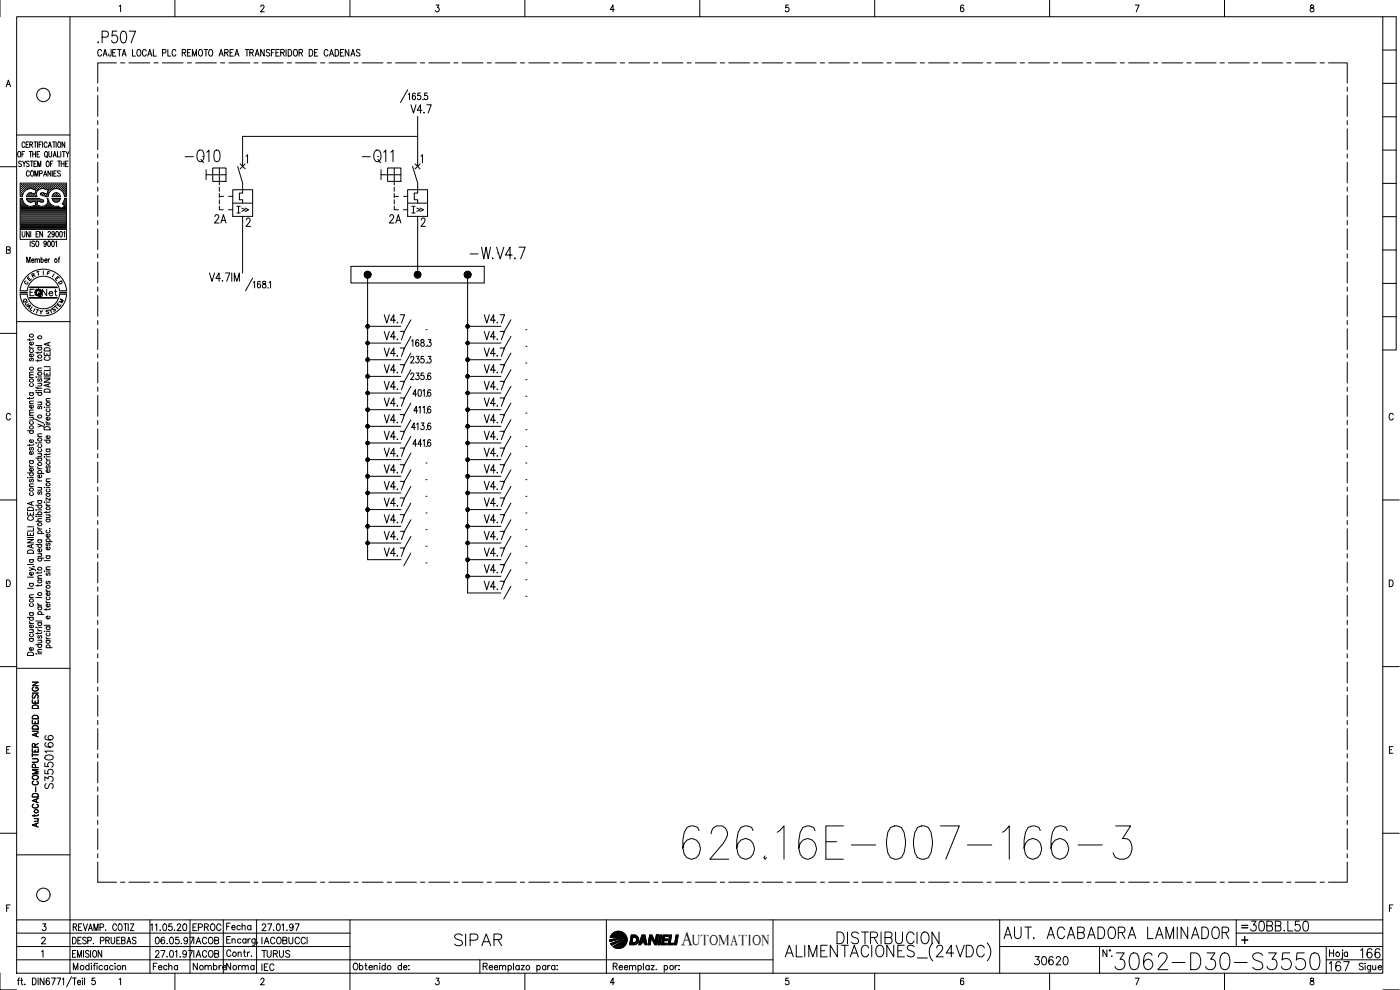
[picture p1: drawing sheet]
<svg xmlns="http://www.w3.org/2000/svg" width="420mm" height="297mm" viewBox="0 0 420 297" stroke-linecap="round" stroke-linejoin="round" font-family="sans-serif">
<defs><g id="words">
<text font-size="15" x="203.6" y="258.9">626.16E-007-166-3</text>
<text font-size="8.8" x="333.4" y="292.1">3062-D30-S3550</text>
<g font-size="7.5">
<text x="54.3" y="50.1">-Q10</text>
<text x="107.6" y="50.1">-Q11</text>
</g>
<g font-size="7.1">
<text x="28.2" y="14.1">.P507</text>
<text x="139.7" y="79">-W.V4.7</text>
<text x="135.1" y="285">SIPAR</text>
<text x="250.1" y="284.3">DISTRIBUCION</text>
<text x="300.2" y="282.9">AUT. ACABADORA LAMINADOR</text>
</g>
<g font-size="6.2">
<text x="373.9" y="280.5">30BB.L50</text>
<text x="397.6" y="292.5">167</text>
<text x="407.1" y="288.6">166</text>
</g>
<text font-size="5.9" x="204.5" y="283.5">A</text>
<g font-size="5.7">
<text x="63.1" y="68.1">2A</text>
<text x="115.7" y="68.1">2A</text>
<text x="113.9" y="98.1">V4.7</text>
<text x="143.9" y="98.1">V4.7</text>
<text x="113.9" y="103">V4.7</text>
<text x="143.9" y="103">V4.7</text>
<text x="113.9" y="113.2">V4.7</text>
<text x="143.9" y="113.2">V4.7</text>
<text x="113.9" y="118.2">V4.7</text>
<text x="143.9" y="118.2">V4.7</text>
<text x="113.9" y="123.1">V4.7</text>
<text x="143.9" y="123.1">V4.7</text>
<text x="113.9" y="128.1">V4.7</text>
<text x="143.9" y="128.1">V4.7</text>
<text x="113.9" y="133">V4.7</text>
<text x="143.9" y="133">V4.7</text>
<text x="113.9" y="138.3">V4.7</text>
<text x="113.9" y="143.2">V4.7</text>
<text x="143.9" y="138.3">V4.7</text>
<text x="143.9" y="143.2">V4.7</text>
<text x="113.9" y="148.2">V4.7</text>
<text x="143.9" y="148.2">V4.7</text>
<text x="113.9" y="153.1">V4.7</text>
<text x="143.9" y="153.1">V4.7</text>
<text x="113.9" y="158">V4.7</text>
<text x="143.9" y="158">V4.7</text>
<text x="113.9" y="163">V4.7</text>
<text x="143.9" y="163">V4.7</text>
<text x="113.9" y="168.3">V4.7</text>
<text x="143.9" y="173.2">V4.7</text>
<text x="143.9" y="168.3">V4.7</text>
<text x="143.9" y="178.2">V4.7</text>
<text x="16.9" y="237.8" transform="rotate(-90 16.9 237.8)">S3550166</text>
<text x="309.4" y="290.7">30620</text>
</g>
<g font-size="5.3">
<text x="56.8" y="280.5">EPROC</text>
<text x="56.8" y="288.6">IACOB</text>
<text x="77.3" y="288.6">TURUS</text>
<text x="77.3" y="292.5">IEC</text>
</g>
<g font-size="4.9">
<text x="121.4" y="31">165</text>
<text x="11.6" y="90">Net</text>
<text x="74.8" y="87.5">168</text>
<text x="122.1" y="110.1">235</text>
<text x="122.1" y="115">235</text>
<text x="66.7" y="280.1">Fecha</text>
<text x="56.8" y="284.3">IACOB</text>
<text x="77.3" y="284.3">IACOBUCCI</text>
<text x="44.8" y="292.1">Fecha</text>
<text x="56.8" y="292.1">Nombre</text>
<text x="66.7" y="292.1">Norma</text>
</g>
<text font-size="4.4" x="207.7" y="283.5">UTOMATION</text>
<g font-size="4">
<text x="12.7" y="83.6">F</text>
<text x="6" y="86.4">C</text>
<text x="7.1" y="85.4">E</text>
<text x="8.1" y="84.3">R</text>
<text x="15.5" y="85.4">E</text>
<text x="16.2" y="86.4">D</text>
<text x="5.6" y="92.1">Q</text>
<text x="6.3" y="92.8">U</text>
<text x="15.2" y="93.8">T</text>
<text x="16.6" y="92.1">M</text>
</g>
<text font-size="3.5" x="371.5" y="279.8">=</text>
</g></defs>
<!-- layer: XR-FG100|CART -->
<g fill="none" stroke="#000" stroke-width=".3">
<path d="M0 .1v4.9M5 5h410v287h-410zM21 5v287M35.8 1.9l.4-.4v2M52.5 .1v4.9M78.3 2l.1-.3a.49 .49 0 0 1 .6-.1 .49 .49 0 0 1 .2 .7l-1 1.2h1.1M105 .1v4.9M130.9 1.5h.8l-.4 .8a.62 .62 0 0 1 .5 .9 .62 .62 0 0 1-1.1 0M157.5 .1v4.9M184.4 2.9h-1.3l.9-1.4v2M210 .1v4.9M236.6 1.5h-.8v.9a.61 .61 0 0 1 .9 0 .61 .61 0 0 1-.1 .9 .61 .61 0 0 1-.9-.1"/>
<path d="M262.5 .1v4.9M289.2 1.8l-.5-.3a1.2 1.2 0 0 0 .1 2 .6 .6 0 0 0 .5-.8 .6 .6 0 0 0-1-.1l-.1 .3M315 .1v4.9M340.7 1.5h1.1l-.8 2M367.5 .1v4.9M393.4 1.6l-.1 .4 .2 .3a.65 .65 0 0 1 .8 .6 .65 .65 0 0 1-.7 .6 .67 .67 0 0 1-.4-.8 .67 .67 0 0 1 .8-.4l.3-.3-.1-.4zM415 5h4v100h-4M415 15h4M1.9 26l.6-2 .7 2M2.1 25.3h.8M415 35h4M415 25h4"/>
<path d="M0 50h5M5 40.5h16M5.5 45.5h.1a.86 .86 0 0 1 .6 .8 .86 .86 0 0 1-.6 .8 1.12 1.12 0 0 1-.1-1.6zM6.2 56.8h.1M6.2 56.2h.1M6.2 55.6h.1M6.2 57.5h.1M6.2 58.1h.1M6.2 58.7h.1M6.2 59.7h.4M6.3 57.2h.2M6.3 56.5h.2"/>
<path d="M6.3 55.9h.2M6.3 55.3h.2M6.3 57.8h.2M6.3 58.4h.2M6.4 48.6l-.5-.3-.3 .3v.3a.74 .74 0 0 1 .7 1l-.7-.1M6.4 55.2v.1M6.4 55.8v.2M6.4 56.5v.1M6.4 57.1v.1M6.4 57.7v.2M6.4 58.4v.1M6.6 46.3h.5"/>
<path d="M6.7 56.8h.2M6.7 56.2h.2M6.7 55.6h.2M6.7 57.5h.2M6.7 58.1h.1M6.8 48.3l.4 .8 .5-.8M6.8 55.5v.2M6.8 56.1v.2M6.8 56.8v.1M6.8 57.4v.2M6.8 58v.2M6.9 58.3l-.2 .7h-.6v-4.1h13.8v4.1h-.6l-.1-.7"/>
<path d="M7 57.2h.2M7 56.5h.2M7 55.9h.2M7 55.3h.2M7.1 55.2v.1M7.1 55.8v.2M7.1 56.5v.1M7.1 57.1v.1M7.2 49.1v.9M7.3 56.8h.2M7.3 56.2h.2M7.3 55.6h.2"/>
<path d="M7.4 45.5h-.8v1.6M7.4 55.5v.2M7.4 56.1v.2M7.4 56.8v.1M7.5 43a.46 .46 0 0 0-.6-.4 .46 .46 0 0 0-.3 .6v.4a.46 .46 0 0 0 .3 .6 .46 .46 0 0 0 .6-.4M7.6 56.5h.2M7.6 55.9h.2M7.6 55.3h.2M7.7 55.2v.1M7.7 55.8v.2M7.7 56.5v.1M7.8 43.4h.5"/>
<path d="M7.9 59h3.1M8 56.8h.1M8 56.2h.1M8 55.6h.1M8 59.8l.7 .8M8 58.7l-.1 .3M8 55.5v.2M8 56.1v.2M8 59.7h3.7M8.1 58.7h.1M8.2 56.8l1.2-.2 1.4 .5-.3 1.1-1-.3M8.2 56.8l-.8 .6-.5 .8"/>
<path d="M8.3 56.5h.1M8.3 55.9h.1M8.3 55.3h.1M8.3 58.4h.1M8.3 55.2v.1M8.3 55.8v.2M8.3 56.5v.1M8.3 58.4v.1M8.6 42.6h-.8v1.6h.8M8.6 56.2h.2M8.6 55.6h.2M8.6 58.7h.2"/>
<path d="M8.6 58.1h.2M8.7 55.5v.2M8.7 56.1v.2M8.7 58.1v.1M8.7 58.7v.1M8.8 48.6a.41 .41 0 0 0-.7-.2 .41 .41 0 0 0 .1 .7l.4 .1a.44 .44 0 0 1 .1 .7 .44 .44 0 0 1-.7 0v-.1M8.8 45.5h.8M8.8 51.6a.46 .46 0 0 0-.6-.3 .46 .46 0 0 0-.3 .5v.5a.46 .46 0 0 0 .3 .6 .46 .46 0 0 0 .6-.4M8.9 56.5h.2M8.9 55.9h.2M8.9 55.3h.2M8.9 58.4h.2"/>
<path d="M8.9 43.4l.8-.1v-.6l-.8-.1v1.6M9 55.2v.1M9 55.8v.2M9 56.5h.1M9 58.4v.1M9.1 48.3h.8M9.2 45.5v1.6M9.2 56.2h.2M9.2 55.6h.2M9.2 58.1h.2M9.2 58.7h.2M9.3 55.5v.2"/>
<path d="M9.3 56.1v.2M9.3 58v.2M9.3 58.7v.1M9.4 43.4l.4 .8M9.4 51.3h.1a.79 .79 0 0 1 .7 .8 .79 .79 0 0 1-.8 .7l-.3-.5zM9.5 57.9h-.7l-.8 .8M9.5 56.5h.2M9.5 55.9h.2M9.5 55.3h.2M9.5 58.4h.2M9.5 48.3v1.7M9.6 55.2v.1"/>
<path d="M9.6 55.8v.2M9.6 56.5v.1M9.6 58.4v.1M9.8 46.3h.9M9.8 45.5v1.6M9.9 56.2h.1M9.9 55.6h.1M9.9 58.7h.1M9.9 55.5v.2M9.9 56.1v.2M9.9 58.2h.1M9.9 58.7v.1"/>
<path d="M10.2 56.5h.1M10.2 55.9h.1M10.2 55.3h.1M10.2 58.4h.1M10.2 49.1h.5M10.2 42.6h.8M10.2 55.2v.1M10.2 55.8v.2M10.2 56.5v.1M10.2 58.4v.1M10.5 52.9v-1.6l.4 1.6 .5-1.6v1.6M10.5 56.8h.2"/>
<path d="M10.5 56.2h.2M10.5 55.6h.2M10.5 58.7h.2M10.6 42.6v1.6M10.6 55.5v.2M10.6 56.1v.2M10.6 56.8v.1M10.6 58.7v.1M10.6 58.1h.1M10.7 45.5v1.6M10.8 56.5h.2M10.8 55.9h.2"/>
<path d="M10.8 55.3h.2M10.9 55.2v.1M10.9 55.8v.2M10.9 56.5v.1M10.9 57.2h.1M11 48.3h-.8v1.7h.8M11.1 56.8h.2M11.1 56.2h.2M11.1 55.6h.2M11.1 46.3h.5M11.2 55.5v.2M11.2 56.1v.2"/>
<path d="M11.2 56.8v.1M11.3 42.6v1.6M11.3 50v-1.7l.5 1.7 .4-1.7v1.7M11.4 56.5h.2M11.4 55.9h.2M11.4 55.3h.2M11.5 55.2v.1M11.5 55.8v.2M11.5 56.5v.1M11.6 59.5h-3.7l.1 .3M11.7 59.5l.2 .1M11.7 43.4h.5"/>
<path d="M11.8 56.2h.1M11.8 55.6h.1M11.9 52.1l.7-.1v-.7h-.7v1.6M11.9 55.5v.2M11.9 56.1v.2M11.9 59.6l.9 .4M11.9 45.5h-.8v1.6h.8M12.1 56.5h.1M12.1 55.9h.1M12.1 55.3h.1M12.1 55.2v.1M12.1 55.8v.2"/>
<path d="M12.1 56.5v.1M12.2 58l.1 .4M12.2 58.5l1 .3M12.4 56.2h.2M12.4 55.6h.2M12.4 58.1h.2M12.5 42.6h-.8v1.6M12.5 55.5v.2M12.5 56.1v.2M12.5 58v.2M12.7 56.5h.2M12.7 55.9h.2"/>
<path d="M12.7 55.3h.2M12.7 58.4h.2M12.8 42.6v1.6M12.8 55.2v.1M12.8 55.8v.2M12.8 56.5h.1M12.8 58.4v.1M12.9 59.9l.2 .5-.3 .2M13 56.2h.2M13 55.6h.2M13 58.1h.2M13.1 52.9l.5-1.6 .5 1.6"/>
<path d="M13.1 55.5v.2M13.1 56.1v.2M13.1 58v.2M13.2 57.9l-1 .1M13.3 58.8l1.1 .2M13.3 52.4h.6M13.3 56.5h.2M13.3 55.9h.2M13.3 55.3h.2M13.3 58.4h.2M13.4 55.2v.1M13.4 55.8v.2"/>
<path d="M13.4 56.5v.1M13.4 58.4v.1M13.5 56.8l1 .3-.4 1.1-1-.3M13.5 56.7a1.77 1.77 0 0 0-2 .3 1.77 1.77 0 0 0-.4 2M13.6 45.5h.1a.82 .82 0 0 1 .6 .8 .82 .82 0 0 1-.7 .8l-.2-.6zM13.7 56.2h.1M13.7 55.6h.1M13.7 58.7h.1M13.8 55.5v.2M13.8 56.1v.2M13.8 58.7v.1M13.9 46.8l.4 .5"/>
<path d="M14 56.5h.1M14 55.9h.1M14 55.3h.1M14 58.4h.1M14.1 48.4l.1-.1a.86 .86 0 0 1 .6 .9 .86 .86 0 0 1-.6 .8 1.17 1.17 0 0 1-.1-1.6zM14.1 55.2v.1M14.1 55.8v.2M14.1 56.5v.1M14.1 58.4v.1M14.1 43a.46 .46 0 0 0-.5-.4 .46 .46 0 0 0-.3 .6v.4a.46 .46 0 0 0 .3 .6 .46 .46 0 0 0 .5-.4M14.1 59.5h.3M14.2 59.5a1.59 1.59 0 0 1-1.3 2.4"/>
<path d="M14.3 58.7h.1M14.3 56.8h.2M14.3 56.2h.2M14.3 55.6h.2M14.3 58.1h.2M14.4 55.5v.2M14.4 56.1v.2M14.4 56.8v.1M14.4 58v.2M14.4 59.5l.2 .8M14.4 57.5h.1M14.5 44.2l.4-1.6 .5 1.6"/>
<path d="M14.6 58.3l-.2 .7M14.6 57.2h.2M14.6 56.5h.2M14.6 55.9h.2M14.6 55.3h.2M14.6 57.8h.1M14.6 45.5v1.1l.4 .5h.3l.2-.5v-1.1M14.6 43.7h.6M14.7 55.2v.1M14.7 55.8v.2M14.7 56.5v.1M14.7 57.1v.1"/>
<path d="M14.7 57.7v.1M14.9 56.8h.2M14.9 56.2h.2M14.9 55.6h.2M15 55.5v.2M15 56.1v.2M15 56.8v.1M15.1 57.4l-.5 .8M15.2 49.1h.4M15.2 51.3v1.6l-.8-1.6v1.6M15.2 56.5h.2M15.2 55.9h.2"/>
<path d="M15.2 55.3h.2M15.3 55.2v.1M15.3 55.8v.2M15.3 56.5v.1M15.6 56.2h.1M15.6 55.6h.1M15.6 59h2.5M15.6 59.5h2.5M15.6 59.5l.1 .3M15.7 56.8h-.1M15.7 55.5v.2M15.7 56.1v.2"/>
<path d="M15.7 51.3v1.6M15.7 59.8l.7 .8M15.7 58.7a1.23 1.23 0 0 1 1.2-.9 1.23 1.23 0 0 1 1.2 .9M15.7 58.7l-.1 .3M15.7 59.7h2.3M15.8 42.6h.8M15.9 56.5h.1M15.9 55.9h.1M15.9 55.3h.1M15.9 56.8a2.51 2.51 0 0 1 3.3 1.4M15.9 48.3h-.7v1.7M15.9 56.8l-.8 .6"/>
<path d="M16 47.1l.4-1.6 .5 1.6M16 55.2v.1M16 55.8v.2M16 56.5v.1M16 58.4v.1M16.1 46.6h.6M16.2 52h.4M16.2 56.2h.2M16.2 55.6h.2M16.2 58.7h.2M16.2 42.6v1.6M16.3 55.5v.2"/>
<path d="M16.3 56.1v.2M16.3 58.2h.1M16.3 58.7v.1M16.3 58.1h.1M16.5 56.5h.2M16.5 55.9h.2M16.5 55.3h.2M16.5 58.4h.2M16.6 55.2v.1M16.6 55.8v.2M16.6 56.5h.1M16.6 58.4v.1"/>
<path d="M16.8 56.2h.2M16.8 55.6h.2M16.8 58.1h.2M16.8 58.7h.2M16.8 42.6v1.6M16.9 51.3h-.7v1.6h.7M16.9 55.5v.2M16.9 56.1v.2M16.9 58v.2M16.9 58.7v.1M17.1 56.5h.2M17.1 55.9h.2"/>
<path d="M17.1 55.3h.2M17.1 58.4h.2M17.2 55.2v.1M17.2 55.8v.2M17.2 56.5v.1M17.2 58.4v.1M17.3 45.5v1.6h.6M17.3 48.3h.9M17.5 56.2h.2M17.5 55.6h.2M17.5 58.7h.2M17.6 55.5v.2"/>
<path d="M17.6 56.1v.2M17.6 58.7v.1M17.7 42.6a.86 .86 0 0 1 .6 .8 .86 .86 0 0 1-.6 .8 1.12 1.12 0 0 1 0-1.6zM17.7 48.3v1.7M17.8 56.5h.1M17.8 55.9h.1M17.8 55.3h.1M17.9 55.2v.1M17.9 55.8v.2M17.9 56.5v.1M18.1 58.7v.3M18.1 59.8l-.8 .8"/>
<path d="M18.1 51.5l-.3-.2-.5 .2 .1 .3 .6 .4 .1 .4-.3 .3-.5-.3M18.1 56.8h.2M18.1 56.2h.2M18.1 55.6h.2M18.1 59.5v.3M18.2 55.5v.2M18.2 56.1v.2M18.2 56.8v.1M18.2 45.5v1.6M18.4 49.1h.8M18.4 48.3v1.7M18.4 56.5h.2"/>
<path d="M18.4 55.9h.2M18.4 55.3h.2M18.5 57.1l.1 .1M18.5 55.2v.1M18.5 55.8v.2M18.5 56.5v.1M18.7 45.5h.9M18.8 56.8h.1M18.8 56.2h.1M18.8 55.6h.1M18.8 57.4l.1 .1M18.8 55.5v.2"/>
<path d="M18.8 56.1v.2M18.8 56.8v.1M19 57.2h.2M19 56.5h.2M19 55.9h.2M19 55.3h.2M19 57.8h.2M19.1 45.5v1.6M19.1 55.2v.1M19.1 55.8v.2M19.1 56.5v.1M19.1 57.1v.1"/>
<path d="M19.1 57.7v.2M19.2 48.3v1.7M19.4 56.8h.2M19.4 56.2h.2M19.4 55.6h.2M19.4 57.5h.2M19.4 58.1h.2M19.4 42.6v1.6l-.8-1.6v1.6M19.4 58.7h.2M19.4 59.7h.5M19.5 55.5v.2M19.5 56.1v.2"/>
<path d="M19.5 56.8v.1M19.5 57.4v.2M19.5 58v.2M19.5 58.7v.1M19.7 57.2h.2M19.7 56.5h.2M19.7 55.9h.2M19.7 55.3h.2M19.7 57.8h.2M19.7 58.4h.2M19.7 49.1h.5M19.8 45.5l.5 .8 .4-.8"/>
<path d="M19.8 55.2v.1M19.8 55.8v.2M19.8 56.5v.1M19.8 57.1v.1M19.8 57.7v.2M19.8 58.4v.1M20.3 46.3v.8M20.4 48.3h-.7v1.7h.7M415 55h4M415 45h4M1.9 75l1-.1 .1-.7-1.1-.2v2l1-.1 .2-.6-.4-.3M6.1 68.8v3h13.8v-3"/>
<path d="M6.2 64.5h13.7M6.2 64.2h13.7M6.2 63.8h13.7M6.2 63.5h13.7M6.2 63.2h13.7M6.2 62.9h13.7M6.2 62.6h12M6.2 62.3h11.7M6.2 61.9h2.3M6.2 61.6h1.6M6.2 61.3h1.2M6.2 61h.9"/>
<path d="M6.2 60.6h.7M6.2 60.4h.6M6.2 60h.4M6.2 64.8h13.7M6.2 65.1h13.7M6.2 65.4h13.7M6.2 65.7h13.7M6.2 66.1h13.7M6.2 66.4h13.7M6.2 66.7h13.7M6.2 67h13.7M6.2 67.3h13.7"/>
<path d="M6.2 67.6h13.7M6.2 68h13.7M6.2 68.3h13.7M6.2 68.6h13.7M6.6 69.5l.1 1.4 .3 .2 .5-.5v-1.1M6.9 60.3l.5 .8 .8 .6M6.9 60.3l-.2-.8h-.6v9.3h13.8v-9.3h-.5l-.2 .8M8 78.8v-1.7l.6 1.7 .4-1.7v1.7M8.2 60h4.5M8.5 60.4h1.6M8.7 60.6h.8l1-.3 .3 1.2-1.4 .4-1.2-.2M8.8 69.5v1.6l-.8-1.6v1.6"/>
<path d="M9.1 72.3v1.7M9.2 69.5v1.6M9.5 78.1h.7l-.1-.3a.43 .43 0 0 0-.5 .2 .43 .43 0 0 0 0 .5 .43 .43 0 0 0 .6 0M9.9 61.9h2M10.4 72.5l-.3-.2-.6 .2 .2 .5 .5 .3 .2 .4-.3 .3-.6-.3M10.5 78l.3-.3 .3 .1 .1 1M10.5 77.7v1.1M10.6 60.4h.7M10.7 60.6h.5M10.7 61h.4M10.8 61.6h.2M10.8 61.3h.2"/>
<path d="M10.8 72.5l.2-.2a.86 .86 0 0 1 .7 .9 .86 .86 0 0 1-.7 .8l-.3-.7zM10.8 70.2h.5M11.2 78l.3-.3 .3 .1 .1 1M11.6 69.5h-.8v1.6h.8M11.7 60.4h1.3M11.9 61.8l1 .1M12.3 77.9l.1-.1a.48 .48 0 0 1 .6 .4 .48 .48 0 0 1-.6 .5l-.1-.2M12.3 77.1v1.7M12.7 60.7l-1.4-.4-.2 1.2 .8 .3M12.8 69.5v1.6l-.9-1.6v1.6M13.3 61.9h2.8M13.4 78.1h.7l-.1-.3a.48 .48 0 0 0-.6 .4 .48 .48 0 0 0 .6 .5l.1-.2"/>
<path d="M13.8 61.6h1.7M13.9 72.9l-.2 .4a.43 .43 0 0 1-.6-.5 .43 .43 0 0 1 .7-.3l-.1 1.4-.3 .1-.2-.3M14.1 61.3h1M14.3 61h.5M14.4 60.6h.2M14.4 69.8l.2-.3 .6 .3-.8 1.3h.8M14.4 60.4h.1M14.5 72.4l.1-.1a.92 .92 0 0 1 .6 .9 .92 .92 0 0 1-.6 .8l-.3-.7zM14.5 77.7v1.1M14.6 60.3l.5 .8M14.9 77.7l-.4 .4M15.1 61.1l.8 .6"/>
<path d="M15.7 72.4l.1-.1a.95 .95 0 0 1 0 1.7l-.3-.7zM15.9 60h1.9M15.9 61.7l1.6 .1M16.2 60.4h1.4M16.3 70l-.2 .4a.43 .43 0 0 1-.6-.5 .43 .43 0 0 1 .8-.2l-.2 1.3-.3 .1-.2-.2M16.4 60.6h.9M16.7 72.6l.3-.3v1.7M16.9 69.5h.2a.92 .92 0 0 1 .5 .8 .92 .92 0 0 1-.5 .8l-.4-.7zM17.4 61.9l.9 .6 1.1-.6M17.5 77.7h.4M17.9 77.1l-.2 .3v1.4M18.1 69.5h.1a.95 .95 0 0 1 0 1.6l-.3-.7z"/>
<path d="M18.4 62.6h1.5M18.9 61h1M19 62.3h.9M19 61.3h.9M19.1 69.8l.3-.3v1.6M19.1 60.6h.8M19.2 60.3l-.5 .8 .7 .8M19.3 60.4h.6M19.3 61.6h.6M19.4 60h.5M19.6 61.9h.3M415 75h4"/>
<path d="M415 65h4M5 96.5h16M6 88.3a7 7 0 0 0 7 6.5 7 7 0 0 0 7-6.5M6 87.2a7 7 0 0 1 7-6.4 7 7 0 0 1 7 6.4M8.2 88.3a4.9 4.9 0 0 0 4.8 4.4 4.9 4.9 0 0 0 4.9-4.4M8.2 87.2a4.9 4.9 0 0 1 4.8-4.3 4.9 4.9 0 0 1 4.9 4.3M8.9 89.3h8.2M8.9 89.4h8.2M8.9 86.3h8.2M8.9 86.1h8.2M9 89.4h8M9 86.2h8"/>
<path d="M10.2 86.8h-1.2v1.9M11 92.8l.6 .2M11.3 92.9l-.3 1M12 93.1l.3 .6 .5-.5M12.3 93.7v.5M415 95h4M415 85h4M0 100h5M8.8 103.9l.1 .4 .5 .2M8.8 101.7v.5M8.8 119.2v.5M8.8 117.8h1.2"/>
<path d="M8.8 113.3h1.2M8.8 104.5h1.2M9.1 117.8a.51 .51 0 0 0 0 .8 .51 .51 0 0 0 .7 0 .51 .51 0 0 0 0-.8M9.1 115.1a.51 .51 0 0 0 0 .7 .51 .51 0 0 0 .7 0 .51 .51 0 0 0 0-.7M9.1 107.5l-.3 .3 .1 .4h.4l.2-.6 .3-.1 .2 .3-.2 .5M9.1 104.9a.51 .51 0 0 0 0 .7 .51 .51 0 0 0 .7 0 .51 .51 0 0 0 0-.7M9.8 106.2a.5 .5 0 0 1 .1 .7 .5 .5 0 0 1-.8 0 .5 .5 0 0 1 .1-.7h.2v.9M9.8 102.6a.51 .51 0 0 1 0 .7 .51 .51 0 0 1-.7 .1 .51 .51 0 0 1-.1-.7l.4-.1v.9M10 119.2l-.3 .3h-1.4M10 112.5l-1.1 .1-.1 .3 .4 .4M10 111.7h-1.1l-.1 .4 .4 .4M10 101.6l-.1 .3-1.6 .1"/>
<path d="M10.8 117.2h.1zM10.8 116.1l.3 .4h1.4M10.8 113.1h.1zM10.8 117.8h1.7M10.8 103.7h1.7M11.3 113.1h1.2M11.3 105.6v.5M11.3 107.9v.5M11.3 116.2v.5M11.3 117.2h1.2M11.3 115h1.2M11.3 111.2h1.2"/>
<path d="M11.3 104.2h1.2M11.6 117.8a.49 .49 0 0 0 0 .7 .49 .49 0 0 0 .7 0 .49 .49 0 0 0 0-.7M11.6 113.7l-.3 .2 .1 .5h.4l.2-.7h.3l.2 .2-.2 .5M11.6 104.2a.49 .49 0 0 0 0 .7 .49 .49 0 0 0 .7 0 .49 .49 0 0 0 0-.7M12.2 115l.3 .4-.1 .3-1.1 .1M12.5 110.4l-1.1 .1-.1 .4 .4 .3M12.5 107.9l-.3 .3h-1.4M12.5 105.5l-.1 .3h-1.6M13.3 113.7h1.7l-1.7 1h1.7M13.3 111.6v1h1.7v-1M13.3 105.7v.9h1.7v-.9M13.3 113.1h1.7"/>
<path d="M13.3 110h1.7M13.3 117a.98 .98 0 0 1 1.1-.3 .98 .98 0 0 1 .6 1h-1.7zM13.3 104.6a.98 .98 0 0 1 1.1-.2 .98 .98 0 0 1 .6 .9h-1.7zM13.7 107a.54 .54 0 0 0-.4 .7 .54 .54 0 0 0 .6 .4h.5a.54 .54 0 0 0 .6-.4 .54 .54 0 0 0-.4-.7M14.1 106.1v.5M14.1 112v.6M14.4 102.9v.7M14.4 115.3v.7M15 119.6h-1.1l-.1 .4 .4 .3M15 115.1l-1.7 .5 1.7 .6M15 110.3v.9h-1.7M15 102.7l-1.7 .6 1.7 .5"/>
<path d="M3.1 124.5a.63 .63 0 0 0-.7-.5 .63 .63 0 0 0-.5 .8v.5a.63 .63 0 0 0 .5 .7 .63 .63 0 0 0 .7-.5M8.3 129.2h1.7M8.8 139.5l.1 .4 .5 .2M8.8 138.2h1.2M8.8 133.3v.5M8.8 125.2h1.2M8.8 124.6h1.2M8.8 121.1h1.2M9.1 138.2a.51 .51 0 0 0 0 .8 .51 .51 0 0 0 .7 0 .51 .51 0 0 0 0-.8M9.1 134.3l-.3 .2 .3 .6 .4-.8h.4l.1 .5-.2 .3M9.1 129.2a.49 .49 0 0 0 0 .7 .49 .49 0 0 0 .7 0 .49 .49 0 0 0 0-.7M9.1 126.4a.51 .51 0 0 0 0 .8 .51 .51 0 0 0 .7 0 .51 .51 0 0 0 0-.8"/>
<path d="M9.7 125.2l.3 .4-.1 .3-1.1 .1M9.8 135.5a.5 .5 0 0 1 0 .7 .5 .5 0 0 1-.7 .1 .5 .5 0 0 1-.1-.7l.4-.1v.8M9.8 131.9l.1 .2a.53 .53 0 0 1-.5 .7 .53 .53 0 0 1-.4-.8l.4-.1v.9M9.8 121.6a.5 .5 0 0 1 .1 .7 .5 .5 0 0 1-.8 0 .5 .5 0 0 1 .1-.7h.2v.9M10 133.2l-.3 .4h-1.4M10 123.9h-1.1l-.1 .4 .4 .3M10 123l-1.1 .1-.1 .4 .4 .4M10 120.3l-1.1 .1-.1 .4 .4 .3M10.4 125.7l2.8 1.3M10.8 132.9h.1zM10.8 137.4h1.7M11.3 127.2l1.2 .5-1.2 .4"/>
<path d="M11.3 136.1h1.2M11.3 132.9h1.2M11.3 131h1.2M11.3 120.6h1.2M11.6 137.4a.51 .51 0 0 0 0 .8 .51 .51 0 0 0 .7 0 .51 .51 0 0 0 0-.8M11.6 134.7a.51 .51 0 0 0 0 .7 .51 .51 0 0 0 .7 0 .51 .51 0 0 0 0-.7M11.6 133.4a.51 .51 0 0 0 0 .7 .51 .51 0 0 0 .7 0 .51 .51 0 0 0 0-.7M11.6 121.9l-.3 .3 .3 .5 .4-.8h.4l.1 .5-.2 .3M12.2 136.1l.3 .4-.1 .3-1.1 .1M12.2 120.6l.3 .4-.1 .4h-1.1M12.5 130.2h-1.1l-.1 .4 .4 .4M12.5 127.7l.6 .2 .1 .3"/>
<path d="M13.3 137.1h.1zM13.3 127.5h.1zM13.3 122.2h.1zM13.3 132.1h1.7M13.3 128.3a.96 .96 0 0 1 1.1-.3 .96 .96 0 0 1 .6 1h-1.7zM13.8 137.5l.1 .3 .5 .2M13.8 126.4l.1 .3 .5 .2M13.8 136.1v.5M13.8 138h1.2M13.8 137.1h1.2M13.8 134.7h1.2M13.8 127.5h1.2"/>
<path d="M13.8 126.9h1.2M13.8 122.2h1.2M13.8 120.3h1.2M14.1 139.7l-.3 .3 .1 .4h.4l.2-.6 .3-.1 .2 .3-.2 .5M14.1 138.5a.49 .49 0 0 0 0 .7 .49 .49 0 0 0 .7 0 .49 .49 0 0 0 0-.7M14.1 134.7a.49 .49 0 0 0 0 .7 .49 .49 0 0 0 .7 0 .49 .49 0 0 0 0-.7M14.1 132.1a.49 .49 0 0 0 0 .7 .49 .49 0 0 0 .7 0 .49 .49 0 0 0 0-.7M14.1 123.9l-.2 .2a.52 .52 0 0 0 .6 .7 .52 .52 0 0 0 .3-.9M14.1 122.7l-.2 .1a.52 .52 0 0 0 .6 .7 .52 .52 0 0 0 .3-.8M14.8 130.8l.1 .1a.53 .53 0 0 1-.5 .7 .53 .53 0 0 1-.4-.8h.4v.8M14.8 125.2l.1 .1a.53 .53 0 0 1-.5 .8 .53 .53 0 0 1-.4-.8l.4-.1v.9M15 136l-.3 .4h-1.4"/>
<path d="M418.1 124.5a.63 .63 0 0 0-.7-.5 .63 .63 0 0 0-.5 .8v.5a.63 .63 0 0 0 .5 .7 .63 .63 0 0 0 .7-.5M0 150h5M8.3 159.8v.9h1.7v-.9M8.3 153.6v1h1.7v-1M8.3 143.3h.1zM8.3 158.1h1.7M8.3 141.9h1.7M8.3 152.5a.96 .96 0 0 1 1.2-.3 .96 .96 0 0 1 .5 1h-1.7zM8.7 155a.56 .56 0 0 0-.4 .7 .56 .56 0 0 0 .6 .4h.5a.56 .56 0 0 0 .6-.4 .56 .56 0 0 0-.4-.7M8.8 146h1.2M8.8 143.3h1.2M8.8 140.1h1.2"/>
<path d="M9.1 147.8a.49 .49 0 0 0 0 .7 .49 .49 0 0 0 .7 0 .49 .49 0 0 0 0-.7M9.1 143.8l-.3 .3 .3 .5 .4-.7h.4l.1 .4-.2 .3M9.1 141.9a.51 .51 0 0 0 0 .7 .51 .51 0 0 0 .7 0 .51 .51 0 0 0 0-.7M9.1 154v.6M9.4 150.7v.8M9.8 140.5a.51 .51 0 0 1 0 .7 .51 .51 0 0 1-.7 .1 .51 .51 0 0 1-.1-.7l.4-.1v.9M10 158.4v.9h-1.7M10 150.5l-1.7 .6 1.7 .6M10 145.2h-1.1l-.1 .4 .4 .4M10.8 154.9h.1zM10.8 156.4h1.7M10.8 154.4h1.7"/>
<path d="M10.8 151.6h1.7M10.8 152.9v.2zM11.3 158.1l.1 .4 .5 .2M11.3 143.7l.1 .4 .5 .2M11.3 140.1l.1 .3 .5 .3M11.3 158.7h1.2M11.3 154.9h1.2M11.3 153h1.2M11.3 150.2h1.2M11.3 146.2h1.2M11.3 144.3h1.2M11.3 142.1h1.9"/>
<path d="M11.3 140.7h1.2M11.6 154.4a.49 .49 0 0 1 0-.7 .49 .49 0 0 1 .7 0 .49 .49 0 0 1 0 .7M11.6 151.6a.51 .51 0 0 0 0 .7 .51 .51 0 0 0 .7 0 .51 .51 0 0 0 0-.7M11.6 150.2a.51 .51 0 0 0 0 .7 .51 .51 0 0 0 .7 0 .51 .51 0 0 0 0-.7M11.6 147.5l-.3 .3 .3 .5 .4-.7h.4l.1 .4-.2 .3M11.6 142.1a.51 .51 0 0 1 0-.8 .51 .51 0 0 1 .7 0 .51 .51 0 0 1 0 .8M12.2 146.2l.3 .4-.1 .4-1.1 .1M12.3 142.5a.5 .5 0 0 1 .1 .7 .5 .5 0 0 1-.8 0 .5 .5 0 0 1 .1-.7h.2v.9M12.5 155.6h-1.1l-.1 .4 .4 .4M13.3 150.7h.1zM13.3 146.3h.1zM13.8 151.1l.1 .3 .5 .2"/>
<path d="M13.8 153.4v.6M13.8 155.8h1.2M13.8 154.5h1.2M13.8 151.6h1.2M13.8 150.7h1.2M13.8 148.1h1.2M13.8 146.3h1.2M13.8 144.5h1.2M14.1 159.1l-.2 .1a.52 .52 0 0 0 .6 .7 .52 .52 0 0 0 .3-.8M14.1 155.8l-.2 .1a.52 .52 0 0 0 .6 .7 .52 .52 0 0 0 .3-.8M14.1 148.1l-.2 .1a.52 .52 0 0 0 .6 .8 .52 .52 0 0 0 .3-.9M14.1 146.8a.49 .49 0 0 0 0 .7 .49 .49 0 0 0 .7 0 .49 .49 0 0 0 0-.7"/>
<path d="M14.7 154.5l.3 .3-.1 .4-1.1 .1M14.8 140.9a.5 .5 0 0 1 0 .7 .5 .5 0 0 1-.7 .1 .5 .5 0 0 1-.1-.7l.4-.1v.9M14.9 158.5v.1M15 153.4l-.3 .3h-1.4M15 149.4v.7l-1.2-.7v.7M15 143.7h-1.1l-.1 .4 .4 .4M415 150h4.9M1.9 174a1.01 1.01 0 0 1 1.2 1 1.01 1.01 0 0 1-1.2 1zM8.3 161.9h1.7l-1.7 1h1.7M8.3 176.5h1.7M8.3 173.2h1.7M8.3 169.4h1.7"/>
<path d="M8.3 161.3h1.7M8.3 165.3a.96 .96 0 0 1 1.2-.3 .96 .96 0 0 1 .5 1h-1.7zM8.8 170.3l1.2 .5-1.2 .4M8.8 179.3h1.2M8.8 175h1.2M8.8 167.9h1.2M9.1 175a.51 .51 0 0 0 0 .8 .51 .51 0 0 0 .7 0 .51 .51 0 0 0 0-.8M9.1 167.9a.49 .49 0 0 0 0 .7 .49 .49 0 0 0 .7 0 .49 .49 0 0 0 0-.7M9.1 160.1v.6M9.4 163.5v.8M9.8 171.7a.5 .5 0 0 1 .1 .7 .5 .5 0 0 1-.8 0 .5 .5 0 0 1 .1-.7h.2v.9M9.9 170l.5 .1"/>
<path d="M10 178.5h-1.1l-.1 .4 .4 .4M10 170.8l.6 .2 .1 .3M10 163.3l-1.7 .6 1.7 .6M10.8 179.3h1.7M10.8 163.4h1.7M11.3 171.6v.5M11.3 175.4v.5M11.3 174h1.2M11.3 173.5h1.2M11.3 167.5h1.9M11.3 166.1h1.2M11.3 162h1.2"/>
<path d="M11.3 160.1h1.9M11.6 174a.51 .51 0 0 0 0 .8 .51 .51 0 0 0 .7 0 .51 .51 0 0 0 0-.8M11.6 167.5a.51 .51 0 0 0 0 .7 .51 .51 0 0 0 .7 0 .51 .51 0 0 0 0-.7M11.6 163.4a.51 .51 0 0 0 0 .7 .51 .51 0 0 0 .7 0 .51 .51 0 0 0 0-.7M11.6 162a.51 .51 0 0 0 0 .7 .51 .51 0 0 0 .7 0 .51 .51 0 0 0 0-.7M11.6 160.1l-.2-.1a.52 .52 0 0 1 .6-.8 .52 .52 0 0 1 .3 .9M12.2 166.1l.3 .4-.1 .4h-1.1M12.3 164.7a.5 .5 0 0 1 .1 .7 .5 .5 0 0 1-.8 0 .5 .5 0 0 1 .1-.7h.2v.9M12.5 175.3l-.3 .4h-1.4M12.5 172.7l-1.1 .1-.1 .3 .4 .4M12.5 171.6l-.1 .3h-1.6M13.3 171.4h.1z"/>
<path d="M13.3 168.2h1.7M13.8 176.9l.1 .3 .5 .2M13.8 177.4h1.2M13.8 171.4h1.2M13.8 170.9h1.2M13.8 166.8h1.2M13.8 162.5h1.9M14.1 179.1l-.2 .1a.52 .52 0 0 0 .6 .8 .52 .52 0 0 0 .3-.9M14.1 174.4l-.3 .3 .3 .5 .4-.8h.4l.1 .5-.2 .3M14.1 171.9l-.3 .3 .1 .4h.4l.2-.7h.3l.2 .3-.2 .4M14.1 166.8a.49 .49 0 0 0 0 .7 .49 .49 0 0 0 .7 0 .49 .49 0 0 0 0-.7M14.1 162.9l-.3 .3 .1 .4h.4l.2-.6 .3-.1 .2 .3-.2 .5"/>
<path d="M14.1 162.5l-.2-.1a.52 .52 0 0 1 .6-.8 .52 .52 0 0 1 .3 .9M14.8 177.8l.1 .2a.52 .52 0 0 1-.5 .7 .52 .52 0 0 1-.4-.8l.4-.1v.9M14.8 164.1a.5 .5 0 0 1 0 .7 .5 .5 0 0 1-.7 .1 .5 .5 0 0 1-.1-.7l.4-.1v.9M14.8 160.3l.1 .2a.53 .53 0 0 1-.5 .7 .53 .53 0 0 1-.4-.8l.4-.1v.9M15 170.1l-1.1 .1-.1 .3 .4 .4M416.9 174a1.01 1.01 0 0 1 1.2 1 1.01 1.01 0 0 1-1.2 1zM8.3 185.2h1.7M8.3 195.9a.96 .96 0 0 1 1.2-.2 .96 .96 0 0 1 .5 1h-1.7zM8.8 186.5l.1 .3 .5 .3M8.8 191.6h1.2M8.8 189h1.2M8.8 187.1h1.2"/>
<path d="M8.8 183.8h1.2M9.1 191.6a.51 .51 0 0 0 0 .7 .51 .51 0 0 0 .7 0 .51 .51 0 0 0 0-.7M9.1 190.2a.51 .51 0 0 0 0 .7 .51 .51 0 0 0 .7 0 .51 .51 0 0 0 0-.7M9.1 185.2a.51 .51 0 0 0 0 .8 .51 .51 0 0 0 .7 0 .51 .51 0 0 0 0-.8M9.1 183.8a.51 .51 0 0 0 0 .8 .51 .51 0 0 0 .7 0 .51 .51 0 0 0 0-.8M9.1 181.1a.51 .51 0 0 0 0 .7 .51 .51 0 0 0 .7 0 .51 .51 0 0 0 0-.7M9.7 189l.3 .3-.1 .4-1.1 .1M9.8 194.3l.1 .1a.53 .53 0 0 1-.5 .8 .53 .53 0 0 1-.4-.9h.4v.8M9.8 187.5l.1 .1a.53 .53 0 0 1-.5 .8 .53 .53 0 0 1-.4-.8l.4-.1v.9M10.8 196.2h.1zM10.8 193.4h1.7M10.8 186.3h1.7"/>
<path d="M10.8 188.3h.1M11.3 188.7l.1 .3 .5 .3M11.3 181l.1 .4 .5 .2M11.3 196.2h1.2M11.3 195.7h1.2M11.3 192.1h1.2M11.3 189.8v.5M11.3 189.3h1.2M11.3 188.2h1.2M11.3 186.8h1.2M11.3 184.3h1.9M11.3 182.1h1.2"/>
<path d="M11.3 181.6h1.2M11.6 193.4a.51 .51 0 0 0 0 .7 .51 .51 0 0 0 .7 0 .51 .51 0 0 0 0-.7M11.6 190.7l-.3 .3 .1 .4h.4l.2-.6 .3-.1 .2 .3-.2 .5M11.6 186.8a.51 .51 0 0 0 0 .8 .51 .51 0 0 0 .7 0 .51 .51 0 0 0 0-.8M11.6 184.3l-.2-.1a.52 .52 0 0 1 .6-.7 .52 .52 0 0 1 .3 .8M11.6 182.1a.51 .51 0 0 0 0 .7 .51 .51 0 0 0 .7 0 .51 .51 0 0 0 0-.7M12.2 192.1l.3 .4-.1 .3-1.1 .1M12.5 194.8l-1.1 .1-.1 .4 .4 .4M12.5 189.7l-.3 .4h-1.4M13.3 189.4h.1zM13.3 187.6h1.7M13.8 191.1l.1 .4 .5 .2"/>
<path d="M13.8 180.3l.1 .3 .5 .2M13.8 194.3h1.9M13.8 192.2h1.2M13.8 191.7h1.2M13.8 189.4h1.2M13.8 188.1h1.2M13.8 182.6v.5M13.8 180.8h1.2M14.1 194.3l-.2-.1a.52 .52 0 0 1 .6-.7 .52 .52 0 0 1 .3 .8M14.1 192.2l-.2 .1a.52 .52 0 0 0 .6 .7 .52 .52 0 0 0 .3-.8M14.1 189.9l-.2 .2a.52 .52 0 0 0 .6 .7 .52 .52 0 0 0 .3-.9M14.1 188.1a.49 .49 0 0 0 0 .7 .49 .49 0 0 0 .7 0 .49 .49 0 0 0 0-.7"/>
<path d="M14.8 184.9l.1 .1a.52 .52 0 0 1-.5 .7 .52 .52 0 0 1-.4-.8h.4v.8M14.8 181.3a.5 .5 0 0 1 0 .6 .5 .5 0 0 1-.7 .1 .5 .5 0 0 1-.1-.7h.4v.8M15 182.5l-.3 .4h-1.4M0 200h5M5 200.5h16M9.7 216.1v1.1h1.8v-1.1M9.7 210v1h1.8v-1M9.7 204.7h1.8l-1.8 1h1.8M9.7 219.4h1.8M9.7 208h1.8M9.8 218a.97 .97 0 0 1 1.1-.3 .97 .97 0 0 1 .6 1.1h-1.8zM9.8 214.9a.97 .97 0 0 1 1.1-.2 .97 .97 0 0 1 .6 1h-1.8z"/>
<path d="M9.9 211.7a.96 .96 0 0 1 1.1-.1 .96 .96 0 0 1 .5 1h-1.8zM9.9 208.4l-.2 .4 .1 .6 .5 .1 .4-.9 .5-.2 .3 .4-.3 .7M10.1 206.2a.59 .59 0 0 0-.4 .7 .59 .59 0 0 0 .7 .4h.4a.58 .58 0 0 0 .7-.5 .58 .58 0 0 0-.7-.6v.4M10.5 210.3v.7M10.5 216.5v.7M11.5 219.9l-1.8 .6 1.8 .6M415 200h4.9M2 224.9h.6M3 224h-1v2h1M9.7 227.7h1.5l.3 .4-.1 .4-.4 .2h-1.3M9.7 224.6v1h1.8M9.7 226.5h1.8"/>
<path d="M9.7 226v1M9.8 238.4a.97 .97 0 0 1 1.1-.3 .97 .97 0 0 1 .6 1h-1.8zM9.8 232.9a.89 .89 0 0 1 1-.3 .89 .89 0 0 1 .6 1 .89 .89 0 0 1-1.1 .3 .89 .89 0 0 1-.5-1zM10.1 234.3a.59 .59 0 0 0-.4 .7 .59 .59 0 0 0 .7 .5h.4a.59 .59 0 0 0 .7-.5 .59 .59 0 0 0-.5-.7M10.5 224.2v-.9l-.6-.1-.2 1h1.8M10.6 230.3l-.1-.9-.6-.1-.2 1h1.8M10.9 239.8v.8M11.5 239.6l-1.8 .6 1.8 .6M11.5 231h-1.8l1.8 .6-1.8 .6h1.8M417 224.9h.6M418 224h-1v2h1M0 250h5"/>
<path d="M5 256.5h16M10.1 241.3a.59 .59 0 0 0-.4 .7 .59 .59 0 0 0 .7 .4h.4a.59 .59 0 0 0 .7-.4 .59 .59 0 0 0-.5-.7M10.3 245.6h1.2M10.3 244.5v.5M10.9 247.2v.7M11.1 245.6l.4 .4-.1 .4-1.1 .1M11.5 246.9l-1.8 .7 1.8 .5M11.5 244.4l-.4 .4h-1.4M415 250h4.9M2 272.4h.6M3 271.5h-1v2M5 276h410"/>
<path d="M5 280h100M45 276v16M57 276v16M67 276v16M77 276v16M105 276v21M182 276v16M184.1 279.9h3M184.3 279.8h2.6M184.6 279.6h2M185 279.5h1.2M232 276v16"/>
<path d="M300 276v16M371 280h44M417 272.4h.6M418 271.5h-1v2M0 292v5h5M5 284h100M5 288h227M5.2 294.1h.6M5.9 293.4l-.4 .4v1.7M6.2 294.1h.6M6.5 293.4v1.7l.4 .4M7.5 295.3v.2v-.2"/>
<path d="M9.7 293.4a1.02 1.02 0 0 1 1.2 1.1 1.02 1.02 0 0 1-1.2 1zM11.4 293.4v2.1M13.2 293.4v2.1l-1.1-2.1v2.1M14.8 293.7l-.3-.3a1.16 1.16 0 0 0-.1 2.1 .59 .59 0 0 0 .5-.9 .59 .59 0 0 0-1-.1l-.1 .3M15.5 293.4h1.1l-.8 2.1M17.1 293.4h1.1l-.8 2.1M18.7 293.8l.4-.4v2.1M21.5 293.1l-1.5 3M21.8 293.4h1.1M22.4 293.4v2.1M23.2 294.7h1l-.2-.5a.61 .61 0 0 0-.8 .6 .61 .61 0 0 0 .8 .5l.2-.1M24.8 293.4v.3z"/>
<path d="M24.8 294.1v1.4M25.4 293.4v2.1M28.5 293.4h-.8l-.1 .9a.62 .62 0 0 1 .9 .1 .62 .62 0 0 1-.1 .9 .62 .62 0 0 1-.9-.2M35.8 293.9l.4-.4v2M52.5 292v5M78.3 293.9l.1-.3 .5-.1 .3 .6-1 1.4h1.1M130.9 293.5h.8l-.4 .7a.61 .61 0 0 1 .4 1 .61 .61 0 0 1-1-.1M144 288v4M157.5 292v5M183 282.1h1.8M183 282.2h1.3M183 282.3h.9"/>
<path d="M183 281.9v.6l3.2-.8-.2-.2-3 .4M183 282.4h.3M183.1 281.2a2.61 2.61 0 0 1 2.5-1.8 2.61 2.61 0 0 1 2.5 1.8l-2 .3-.3-.3h-2.7h4.7M183.1 281.9h2.2M183.2 281.1h4.8M183.2 281h4.8M183.3 283.1l.3 .5 3-1.5-.1-.2-3.2 1.2h1.2M183.3 280.8h4.6M183.3 280.7h4.5M183.3 283.2h1M183.4 280.6h4.3M183.4 283.4h.6"/>
<path d="M183.5 283.5h.2M183.6 283h1.2M183.6 280.4h4.1M183.6 280.3h4M183.8 280.1h3.7M183.9 280h3.4M183.9 282.9h1.2M184 284l2.9-1.7-.2-.2 1.4-.8a2.59 2.59 0 0 1-1.1 2.9 2.59 2.59 0 0 1-3-.2zM184 284.1h3.2M184.1 281.8h1.7M184.1 283.9h3.3M184.2 284.2h2.8"/>
<path d="M184.3 282.7h1.1M184.4 294.8h-1.3l.9-1.3v2M184.4 283.8h3.1M184.4 284.3h2.3M184.6 283.7h3M184.7 282.6h1M184.8 284.5h1.6M184.8 283.5h2.9M185.1 282.4h.9M185.1 283.4h2.7M185.1 281.6h1M185.3 283.2h2.6"/>
<path d="M185.4 282.3h.8M185.5 283.1h2.5M185.8 283h2.2M185.8 282.2h.7M186 281.4h.7M186 282.9h2M186.2 282.1h.4M186.3 282.7h1.8M186.3 281.7l1.1-.2-.9 .4zM186.4 281.8h.4M186.5 282.6h1.6M186.5 281.6h.7"/>
<path d="M186.7 282.4h1.5M186.8 282.2h1.4M186.9 282.1h1.3M186.9 282.3h1.3M187 281.4h.3M187 281.5h.3M187.2 281.9h1M187.5 281.8h.7M187.7 281.5h.5M187.7 281.6h.5M188 281.4h.1M189 283.4h1.8"/>
<path d="M189 283.1h2.2M189 283.2h2M189.1 282.9h2.3M189.1 283h2.2M189.1 282.6h.6M189.1 282.7h.6M189.1 282.3h.6M189.1 282.4h.6M189.2 282.1h.6M189.2 282.2h.6M189.2 281.9h.6M189.2 281.8h.6"/>
<path d="M189.3 281.6h.6M189.3 281.5h.6M189.3 281.4h.6M189.4 281.2h.5M189.4 281.1h2M189.4 281h1.9M189.4 280.8h1.7M189.4 280.7h1.5M189.4 280.6h1.2M190.5 281.2h-.6l-.2 1.6h.8M190.5 280.5h-1.1l-.4 3h1.5M190.5 281.2a.78 .78 0 0 1 .6 .8 .78 .78 0 0 1-.6 .8"/>
<path d="M190.5 280.5a1.5 1.5 0 0 1 1.2 1.5 1.5 1.5 0 0 1-1.2 1.5M190.5 281.2h1M190.6 282.7h.9M190.8 281.4h.7M190.8 282.6h.8M190.9 281.5h.7M191 282.4h.6M191 281.6h.6M191 282.3h.6M191.1 281.8h.5M191.1 282.2h.5M191.1 282.1h.6"/>
<path d="M191.1 281.9h.6M191.7 283.4h.6M191.8 283.2h.6M191.8 283.1h.6M191.9 283h.6M191.9 282.9h2.1M191.9 282.7h2.1M192 282.6h2M192 282.4h1.9M192.1 282.3h.6M192.1 282.2h.6M192.2 282.1h.6"/>
<path d="M192.2 281.9h.6M192.2 281.8h.7M192.3 281.6h.6M192.4 281.5h.6M192.4 281.4h.6M192.4 281.2h1.3M192.5 281.1h1.2M192.5 281h1.1M192.6 280.8h1M192.6 280.7h1M192.7 280.5h.8l.7 3h-.7l-.1-.6h-.9l-.2 .6h-.6zM192.7 280.6h.8"/>
<path d="M193.1 281.2l.2 1.1h-.6zM193.1 281.4h.6M193.1 281.5h.7M193.2 281.8h.6M193.2 281.6h.6M193.2 281.9h.6M193.3 282.1h.5M193.3 282.2h.6M193.3 282.3h.6M193.4 283h.7M193.5 283.1h.6M193.5 283.2h.6"/>
<path d="M193.5 283.4h.6M194.5 283.2h.7M194.5 283.4h.7M194.6 283h.6M194.6 283.1h.6M194.6 282.9h.6M194.6 282.6h.7M194.6 282.7h.6M194.7 282.3h.6M194.7 282.4h.6M194.7 282.1h.7M194.7 282.2h.6"/>
<path d="M194.8 281.9h.6M194.8 281.8h.6M194.8 281.6h.6M194.8 281.5h.7M194.9 281.4h1.1M194.9 281.2h1.1M194.9 281.1h1M194.9 281h.9M194.9 280.8h.8M195 280.7h.7M195 280.6h.6M195 280.5l-.5 3"/>
<path d="M195.5 281.5h.6M195.6 281.6h.6M195.7 281.8h.5M195.7 281.9h.6M195.8 282.1h.5M195.9 282.2h.5M196 282.3h.5M196 282.4h.6M196.1 282.6h1.2M196.1 282.7h1.1M196.2 282.9h1M196.3 283h.9"/>
<path d="M196.3 283.1h.8M196.4 283.2h.7M196.5 283.4h.6M196.6 282.4h.7M196.7 282.3h.6M196.7 282.1h.7M196.7 282.2h.6M196.8 281.9h.6M196.8 281.8h.6M196.8 281.6h.6M196.8 281.5h.6M196.8 281.4h.6"/>
<path d="M196.8 281.2h.7M196.9 281.1h.6M196.9 281h.6M196.9 280.8h.6M196.9 280.7h.7M197 280.5l-.4 2.1-1-2.1h-.6l-.5 3h.6l.4-2.2 1 2.2h.6l.5-3h-.6h.6M197 280.6h.6M197.5 283.2h.7M197.5 283.4h.6M197.6 283h.6M197.6 283.1h.6M197.6 282.7h.6"/>
<path d="M197.6 282.9h.6M197.7 282.4h.6M197.7 282.6h.5M197.7 282.2h.6M197.7 282.3h.6M197.7 282.1h.7M197.7 281.9h.7M197.8 281.8h.6M197.8 281.6h.6M197.8 281.5h.7M197.9 281.4h.6M197.9 281.2h.6"/>
<path d="M197.9 281.1h.6M197.9 281h.6M198 280.8h.5M198 280.7h.6M198 280.5h.6l-.5 3h-.6zM198 280.6h.6M198.5 283.4h1.6M198.5 283.1h1.7M198.5 283.2h1.7M198.6 283h.5M198.6 282.7h.6M198.6 282.9h.6"/>
<path d="M198.7 282.4h.5M198.7 282.6h.5M198.7 282.2h1.6M198.7 282.3h.6M198.8 282.1h1.6M198.8 281.9h1.6M198.8 281.8h1.6M198.8 281.6h.5M198.8 281.5h.6M198.8 281.4h.6M198.9 281.2h.5M198.9 281.1h.6"/>
<path d="M198.9 281h1.6M198.9 280.8h1.7M199 280.7h1.6M199 280.5h1.6l-.1 .5h-1l-.2 .8h1.1l-.1 .5h-1l-.2 .7h1.1l-.1 .5h-1.6zM199 280.6h1.6M200.5 283.4h1.6M200.5 283.1h1.6M200.5 283.2h1.6M200.6 282.9h.6M200.6 283h.5M200.6 282.7h.6M200.7 282.4h.5"/>
<path d="M200.7 282.6h.5M200.7 282.2h.6M200.7 282.3h.6M200.7 282.1h.6M200.7 281.9h.6M200.8 281.8h.5M200.8 281.6h.5M200.8 281.5h.6M200.8 281.4h.6M200.9 281.2h.5M200.9 281.1h.6M200.9 281h.6"/>
<path d="M200.9 280.8h.6M201 280.7h.5M201 280.6h.5M201 280.5h.5l-.4 2.5h1.1l-.1 .5h-1.6zM202.4 283.4h.7M202.5 283.1h.6M202.5 283.2h.6M202.5 282.9h.7M202.5 283h.6M202.6 282.6h.6M202.6 282.7h.6M202.6 282.3h.6"/>
<path d="M202.6 282.4h.6M202.6 282.1h.7M202.6 282.2h.7M202.7 281.9h.6M202.7 281.8h.6M202.7 281.6h.7M202.8 281.5h.6M202.8 281.4h.6M202.8 281.2h.6M202.8 281.1h.7M202.9 281h.6M202.9 280.8h.6"/>
<path d="M202.9 280.5h.6l-.5 3h-.6zM202.9 280.7h.6M202.9 280.6h.6M210 292v5M236.6 293.5h-.8v.8a.62 .62 0 0 1 .9 0 .62 .62 0 0 1-.1 .9 .62 .62 0 0 1-.9-.1M262.5 292v5M289.2 293.8l-.5-.3a1.15 1.15 0 0 0 .1 2 .58 .58 0 0 0 .5-.9 .58 .58 0 0 0-1-.1l-.1 .3M300 284h115M315 292v5M330 284v8M340.7 293.5h1.1l-.8 2M367.5 292v5"/>
<path d="M373.5 281v2.1M393.4 293.6v.6a.72 .72 0 0 1 .8 .4 .72 .72 0 0 1-.3 .9 .64 .64 0 0 1-.8-.7 .64 .64 0 0 1 .9-.6l.3-.3-.1-.3zM398 288h17M415 297h4.9"/>
<circle cx="13" cy="28.5" r="2.01"/>
<circle cx="16.7" cy="78.1" r=".48"/>
<circle cx="9.4" cy="100.7" r=".56"/>
<circle cx="9.4" cy="110.6" r=".56"/>
<circle cx="9.4" cy="114.2" r=".56"/>
<circle cx="11.9" cy="107" r=".56"/>
<circle cx="11.9" cy="112.1" r=".56"/>
<circle cx="11.9" cy="101.2" r=".56"/>
<circle cx="9.4" cy="128.2" r=".56"/>
<circle cx="11.9" cy="139.2" r=".56"/>
<circle cx="11.9" cy="131.9" r=".56"/>
<circle cx="11.9" cy="125" r=".56"/>
<circle cx="14.4" cy="121.2" r=".55"/>
<circle cx="9.4" cy="146.9" r=".56"/>
<circle cx="11.9" cy="157.3" r=".56"/>
<circle cx="14.4" cy="145.3" r=".55"/>
<circle cx="14.4" cy="152.5" r=".56"/>
<circle cx="11.9" cy="170.7" r=".56"/>
<circle cx="11.9" cy="178.2" r=".56"/>
<circle cx="14.4" cy="176.1" r=".55"/>
<circle cx="9.4" cy="180.2" r=".56"/>
<circle cx="10.8" cy="243.4" r=".57"/>
<circle cx="13" cy="268.5" r="2.01"/>
</g>
<!-- layer: CART -->
<g fill="none" stroke="#000" stroke-width=".3">
<path d="M9.7 216.1v1.1h1.8v-1.1M9.7 210v1h1.8v-1M9.7 204.7h1.8l-1.8 1h1.8M9.7 219.4h1.8M9.7 208h1.8M9.8 218a.97 .97 0 0 1 1.1-.3 .97 .97 0 0 1 .6 1.1h-1.8zM9.8 214.9a.97 .97 0 0 1 1.1-.2 .97 .97 0 0 1 .6 1h-1.8zM9.9 211.7a.96 .96 0 0 1 1.1-.1 .96 .96 0 0 1 .5 1h-1.8zM9.9 208.4l-.2 .4 .1 .6 .5 .1 .4-.9 .5-.2 .3 .4-.3 .7M10.1 206.2a.59 .59 0 0 0-.4 .7 .59 .59 0 0 0 .7 .4h.4a.58 .58 0 0 0 .7-.5 .58 .58 0 0 0-.7-.6v.4M10.5 210.3v.7M10.5 216.5v.7"/>
<path d="M11.5 219.9l-1.8 .6 1.8 .6M9.7 227.7h1.5l.3 .4-.1 .4-.4 .2h-1.3M9.7 224.6v1h1.8M9.7 226.5h1.8M9.7 226v1M9.8 238.4a.97 .97 0 0 1 1.1-.3 .97 .97 0 0 1 .6 1h-1.8zM9.8 232.9a.89 .89 0 0 1 1-.3 .89 .89 0 0 1 .6 1 .89 .89 0 0 1-1.1 .3 .89 .89 0 0 1-.5-1zM10.1 234.3a.59 .59 0 0 0-.4 .7 .59 .59 0 0 0 .7 .5h.4a.59 .59 0 0 0 .7-.5 .59 .59 0 0 0-.5-.7M10.5 224.2v-.9l-.6-.1-.2 1h1.8M10.6 230.3l-.1-.9-.6-.1-.2 1h1.8M10.9 239.8v.8M11.5 239.6l-1.8 .6 1.8 .6"/>
<path d="M11.5 231h-1.8l1.8 .6-1.8 .6h1.8M10.1 241.3a.59 .59 0 0 0-.4 .7 .59 .59 0 0 0 .7 .4h.4a.59 .59 0 0 0 .7-.4 .59 .59 0 0 0-.5-.7M10.3 245.6h1.2M10.3 244.5v.5M10.9 247.2v.7M11.1 245.6l.4 .4-.1 .4-1.1 .1M11.5 246.9l-1.8 .7 1.8 .5M11.5 244.4l-.4 .4h-1.4M78.7 277.7l.4-.5h.3l.4 .4-.3 .6-.9 1h1.2M80.3 277.2h1.2l-.8 2M83.2 277.3l.2-.1a1.1 1.1 0 0 1 .7 1 1.1 1.1 0 0 1-.7 1 1.39 1.39 0 0 1-.2-1.9zM84.6 277.6l.4-.4v2"/>
<path d="M88 277.9a.56 .56 0 0 1-.8 .4 .56 .56 0 0 1-.2-.9 .56 .56 0 0 1 .9 .1l.1 .4a.96 .96 0 0 1-.7 1.3l-.3-.3M88.6 277.2h1.2l-.9 2M12.4 285.6l.5-.4v2M21.8 286.2h.6M22.8 285.2h-1v2h1M23.2 287.2v-2l.6 2 .6-2v2M25.1 285.2v2M26.7 285.5l-.1-.2a.55 .55 0 0 0-.6-.1 .55 .55 0 0 0-.3 .5l.7 .5a.53 .53 0 0 1 .3 .8 .53 .53 0 0 1-.9 .1l-.1-.2M27.2 285.2v2M28.1 285.3l.1-.1a1.05 1.05 0 0 1 .8 1 1.05 1.05 0 0 1-.8 1 1.38 1.38 0 0 1-.1-1.9zM30.5 285.2v2l-1-2v2M46.7 285.7l.3-.5h.4l.3 .4-.2 .6-.9 1h1.2"/>
<path d="M48.3 285.2h1.2l-.9 2M51.1 285.3l.3-.1a1.1 1.1 0 0 1 .7 1 1.1 1.1 0 0 1-.7 1 1.39 1.39 0 0 1-.3-1.9zM52.6 285.6l.4-.4v2M56 285.9a.58 .58 0 0 1-.8 .4 .58 .58 0 0 1-.2-.9 .58 .58 0 0 1 .9 .1l.1 .4a.95 .95 0 0 1-.8 1.3l-.3-.3M235.7 287.1l1.2-3.5 1.2 3.5M236.1 285.9h1.5M239 283.6v3.5h1.8M241.5 283.6v3.5M242.7 287.1v-3.5l1.2 3.5 1.3-3.5v3.5M246.3 285.3h1.2M248.3 283.6h-2v3.5h2M251.3 283.6v3.5l-2.1-3.5v3.5"/>
<path d="M253.5 283.6v3.5M255.2 287.1l1.2-3.5 1.2 3.5M260.7 284.4a1.15 1.15 0 0 0-1.3-.8 1.15 1.15 0 0 0-.9 1.3 1.57 1.57 0 0 0 1.5 2.2l.7-.8M261.6 283.6v3.5M263.1 284.1a1.15 1.15 0 0 1 1.4-.4 1.15 1.15 0 0 1 .7 1.2 1.57 1.57 0 0 1-1.5 2.2l-.3-.2a2.35 2.35 0 0 1-.3-2.8zM268.2 283.6v3.5l-2.1-3.5v3.5M271.4 283.6h-1.9v3.5h1.9M274.4 284.1a1.15 1.15 0 0 0-1.2-.5 1.15 1.15 0 0 0-.9 .8l.3 .5 1.2 .5a.85 .85 0 0 1 .6 .9 .85 .85 0 0 1-.8 .8l-1-.2-.3-.3M275.3 287.4h3M280 282.9a3.9 3.9 0 0 0 0 5.4M281.1 284.4l.3-.6 .9-.2a.83 .83 0 0 1 .5 1.3l-1.8 2.2h2.1M286.2 285.9h-2.2l1.5-2.3v3.5"/>
<path d="M287 283.6l1.2 3.5 1.2-3.5M290 283.6a1.78 1.78 0 0 1 2.2 1.8 1.78 1.78 0 0 1-2.2 1.7zM295.4 284.4a1.17 1.17 0 0 0-1.4-.8 1.17 1.17 0 0 0-.9 1.3 1.57 1.57 0 0 0 1.5 2.2l.8-.8M296.3 282.9a3.9 3.9 0 0 1 0 5.4M373.5 281v2.1"/>
<circle cx="10.8" cy="243.4" r=".57"/>
</g>
<!-- layer: XR-FG100|CART-ES -->
<g fill="none" stroke="#000" stroke-width=".3">
<path d="M22 291v-2l.7 2 .7-2v2M26.7 289.9a.58 .58 0 0 0-.8 0 .58 .58 0 0 0 0 .8 .58 .58 0 0 0 .8 0M26.7 289v2M27.4 289v.2zM27.4 289.7v1.3M28 289.7h.6M28.7 289l-.3 .1-.1 .3v1.6M29 289.1h.2zM29.1 289.7v1.3M30.8 289.9a.6 .6 0 0 0-.9 0 .6 .6 0 0 0 0 .8 .6 .6 0 0 0 .9 0M32.3 289.9a.58 .58 0 0 0-.8 0 .58 .58 0 0 0 0 .8 .58 .58 0 0 0 .8 0M32.3 289.7v1.3"/>
<path d="M33.9 289.9a.58 .58 0 0 0-.8 0 .58 .58 0 0 0 0 .8 .58 .58 0 0 0 .8 0M34.5 289.1h.1zM34.5 289.7v1.3M36.7 290.1l.5-.4 .4 .1 .1 1.2M36.7 289.7v1.3M69.1 281h-1.1v2h1.1M69.3 285.5a.65 .65 0 0 0-.8-.5 .65 .65 0 0 0-.5 .7v.5a.65 .65 0 0 0 .5 .8 .65 .65 0 0 0 .8-.5M69.6 282.1l.5-.4 .4 .1 .1 1.2M69.6 281.7v1.3M71.5 286l.4-.3h.4l.1 1.3M71.5 285.7v1.3M72.3 281.9a.58 .58 0 0 0-.8 0 .58 .58 0 0 0 0 .8 .58 .58 0 0 0 .8 0"/>
<path d="M73.1 285.7h.6M73.3 285v1.6l.4 .4M73.8 281.9a.58 .58 0 0 0-.8 0 .58 .58 0 0 0 0 .8 .58 .58 0 0 0 .8 0M73.8 281.7v1.3M74.3 285.7v1.3M74.4 281.7v1.3M75 285.7a.58 .58 0 0 0-.7 .5M75.1 281.7l-.4 .1-.3 .4M106.3 289.1a.92 .92 0 0 1 1.1 .9 .92 .92 0 0 1-1.1 .9l-.3-.7zM107.9 289.9a.58 .58 0 0 1 .8 0 .58 .58 0 0 1 0 .8 .58 .58 0 0 1-.8 0M107.9 289v2M109.5 289.7h.6"/>
<path d="M109.8 289v1.6l.1 .3 .3 .1M110.7 290.2h1.1l-.1-.4a.58 .58 0 0 0-.8 .1 .58 .58 0 0 0 0 .9 .58 .58 0 0 0 .9-.1M112.3 290.1l.4-.4 .4 .1 .1 1.2M112.3 289.7v1.3M113.9 289.1h.2zM114 289.7v1.3M115.6 289.9a.58 .58 0 0 0-.8 0 .58 .58 0 0 0 0 .8 .58 .58 0 0 0 .8 0M115.6 289v2M120.5 289.9a.58 .58 0 0 0-.9 0 .58 .58 0 0 0 0 .8 .58 .58 0 0 0 .9 0M120.5 289v2M121.1 290.2h1l-.1-.4a.58 .58 0 0 0-.8 .1 .58 .58 0 0 0 .1 .9 .58 .58 0 0 0 .8-.1M122.6 289.8h.2z"/>
<path d="M122.6 290.9h.2zM145 289.9l1-.1 .1-.6-1.1-.2v2M145.6 289.9l.6 1.1M146.8 290.2h1l-.1-.4a.58 .58 0 0 0-.8 .1 .58 .58 0 0 0 .1 .9 .58 .58 0 0 0 .8-.1M148.3 290.2h1.1v-.1a.59 .59 0 0 0-.9-.2 .59 .59 0 0 0 0 .9 .59 .59 0 0 0 .9-.1M149.9 290.1l.4-.4 .4 .1 .1 1.2M149.9 289.7v1.3M150.8 290.1l.5-.4 .4 .1 .1 1.2M152.5 289.9a.58 .58 0 0 1 .8 0 .58 .58 0 0 1 0 .8 .58 .58 0 0 1-.8 0M152.5 289.7v2M154.1 289v2M155.8 289.9a.6 .6 0 0 0-.8 0 .6 .6 0 0 0 0 .8 .6 .6 0 0 0 .8 0"/>
<path d="M155.8 289.7v1.3M156.4 289.7h1l-1 1.3h1M161.1 289.9a.58 .58 0 0 1 .9 0 .58 .58 0 0 1 0 .8 .58 .58 0 0 1-.9 0M161.1 289.7v2M163.8 289.9a.58 .58 0 0 0-.9 0 .58 .58 0 0 0 0 .8 .58 .58 0 0 0 .9 0M163.8 289.7v1.3M164.4 289.7v1.3M165.1 289.7l-.5 .1-.2 .4M166.5 289.9a.6 .6 0 0 0-.8 0 .6 .6 0 0 0 0 .8 .6 .6 0 0 0 .8 0M166.5 289.7v1.3M167.1 289.8h.2zM167.1 290.9h.2z"/>
<path d="M184 289.9l1-.1 .1-.6-1.1-.2v2M184.6 289.9l.6 1.1M185.8 290.2h1l-.1-.4a.58 .58 0 0 0-.8 .1 .58 .58 0 0 0 .1 .9 .58 .58 0 0 0 .8-.1M187.4 290.2h1l-.1-.4a.58 .58 0 0 0-.8 .1 .58 .58 0 0 0 .1 .9 .58 .58 0 0 0 .8-.1M188.9 290.1l.4-.4 .4 .1 .1 1.2M188.9 289.7v1.3M189.8 290.1l.4-.4 .5 .1 .1 1.2M191.5 289.9a.58 .58 0 0 1 .8 0 .58 .58 0 0 1 0 .8 .58 .58 0 0 1-.8 0M191.5 289.7v2M193.1 289v2M194.8 289.9a.6 .6 0 0 0-.9 0 .6 .6 0 0 0 0 .8 .6 .6 0 0 0 .9 0M194.8 289.7v1.3"/>
<path d="M195.4 289.7h.9l-.9 1.3h.9M196.9 290.8l.1 .1M199.3 289.9a.58 .58 0 0 1 .9 0 .58 .58 0 0 1 0 .8 .58 .58 0 0 1-.9 0M199.3 289.7v2M202.6 289.7v1.3M203.3 289.7l-.4 .1-.3 .4M203.7 289.8h.2zM203.8 290.8v.2zM400.2 285v2M402.9 285v.2zM409.1 289.3l-.4-.3-.8 .3 .2 .5 .9 .4-.1 .7-.6 .1-.4-.3M409.7 289.7v1.3"/>
<path d="M411.4 289.7l-.1 1.8-.3 .2-.4-.1M411.4 289.9a.58 .58 0 0 0-.9 0 .58 .58 0 0 0 0 .8 .58 .58 0 0 0 .9 0M411.9 289.7l.1 1.2 .5 .1 .4-.4M412.9 289.7v1.3M413.6 290.2h1l-.1-.4a.58 .58 0 0 0-.8 .1 .58 .58 0 0 0 .1 .9 .58 .58 0 0 0 .8-.1"/>
<circle cx="24.6" cy="290.3" r=".62"/>
<circle cx="35.7" cy="290.3" r=".62"/>
<circle cx="70.4" cy="286.3" r=".64"/>
<circle cx="116.8" cy="290.3" r=".62"/>
<circle cx="158.4" cy="290.3" r=".62"/>
<circle cx="201.5" cy="290.3" r=".62"/>
</g>
<!-- layer: 0 -->
<g fill="none" stroke="#000" stroke-width=".3">
<path d="M30.5 15.3a.59 .59 0 0 0-.7-.4 .59 .59 0 0 0-.5 .7v.5a.59 .59 0 0 0 .5 .7 .59 .59 0 0 0 .7-.4M30.9 16.8l.6-2 .6 2M33.4 14.8l-.2 1.9h-.4l-.2-.5M34.8 14.8h-1v2h1M35 18.9h-5.7v6M35.8 14.8v2M36.2 18.9h1.3M36.7 16.8l.6-2 .5 2M38.7 18.9h6.3M39.8 14.8v2h.9M41.4 14.9a.94 .94 0 0 1 1 .6 .94 .94 0 0 1-.3 1.1l-.3 .2a1.09 1.09 0 0 1-.8-.8 1.09 1.09 0 0 1 .4-1.1zM43.9 15.3a.59 .59 0 0 0-.7-.5 .59 .59 0 0 0-.4 .8v.5a.59 .59 0 0 0 .4 .7 .59 .59 0 0 0 .7-.4"/>
<path d="M44.3 16.8l.7-2 .6 2M44.6 16.2h.7M46 14.8v2h.9M46.2 18.9h1.3M48.7 18.9h6.2M48.8 15.9l.9-.1 .1-.3-.1-.6-.9-.1v2M50.4 14.8v2h.9M52.8 15.3a.59 .59 0 0 0-.7-.4 .59 .59 0 0 0-.5 .7v.5a.59 .59 0 0 0 .5 .7 .59 .59 0 0 0 .7-.4M54.7 15.8l.9-.1v-.8l-.9-.1v2M55.2 15.8l.6 1M56.2 18.9h1.2M56.3 15.8h.6"/>
<path d="M57.3 14.8h-1v2h1M57.7 16.8v-2l.7 2 .6-2v2M58.7 18.9h6.2M59.9 14.9l.1-.1a1.02 1.02 0 0 1 .8 1 1.02 1.02 0 0 1-.8 1 1.29 1.29 0 0 1-.1-1.9zM61.3 14.8h1M61.8 14.8v2M62.9 14.9l.2-.1a1.02 1.02 0 0 1 .8 1 1.02 1.02 0 0 1-.8 1 1.29 1.29 0 0 1-.2-1.9zM65.7 16.8l.7-2 .6 2M66 16.2h.8M66.2 18.9h1.2M67.4 15.8l1-.2-.1-.7-.9-.1v2M67.9 15.8l.6 1"/>
<path d="M68.7 18.9h6.3M69 15.8h.6M70 14.8h-1v2h1M70.5 16.8l.6-2 .6 2M70.7 16.2h.8M73.6 14.8h1.1M74.1 14.8v2M75 15.8l.9-.1v-.8l-.9-.1v2M75.5 15.8l.5 1M76.2 18.9h1.3M76.6 16.8l.6-2 .6 2M76.8 16.2h.8"/>
<path d="M78.7 18.9h6.3M79.3 14.8v2l-1.1-2v2M81 15.1l-.4-.3-.5 .1v.7l.8 .5 .1 .5-.4 .2-.7-.2M81.4 15.8h.6M82.4 14.8h-1v2M82.8 15.8h.6M83.8 14.8h-1v2h1M84.2 15.8l1-.1 .1-.3-.1-.5-1-.1v2M84.8 15.8l.5 1M85.9 14.8v2M86.2 18.9h1.3M86.5 14.8a1 1 0 0 1 1.1 1 1 1 0 0 1-1.1 1z"/>
<path d="M88.4 14.9l.1-.1a1.02 1.02 0 0 1 .8 1 1.02 1.02 0 0 1-.8 1 1.29 1.29 0 0 1-.1-1.9zM88.7 18.9h6.3M89.7 15.8l1-.1v-.8l-1-.1v2M90.3 15.8l.5 1M92.8 14.8a1.07 1.07 0 0 1 1.1 .7 1.07 1.07 0 0 1-.3 1.2l-.8 .1zM94.4 15.8h.6M95.4 14.8h-1v2h1M96.2 18.9h1.3M98.4 15.3a.59 .59 0 0 0-.7-.4 .59 .59 0 0 0-.4 .7v.5a.59 .59 0 0 0 .4 .7 .59 .59 0 0 0 .7-.4M98.7 18.9h6.2M98.9 16.8l.6-2 .6 2M99.1 16.2h.8"/>
<path d="M100.6 14.8a1 1 0 0 1 1.1 1 1 1 0 0 1-1.1 1zM102.2 15.8h.6M103.2 14.8h-1v2h1M104.7 14.8v2l-1.1-2v2M105.3 16.8l.6-2 .6 2M105.5 16.2h.8M106.2 18.9h1.2M108 15.1l-.3-.3-.6 .1v.7l.8 .5 .1 .5-.3 .2-.7-.2M108.7 18.9h6.2M116.2 18.9h1.3M118.7 18.9h6.3M126.2 18.9h1.3"/>
<path d="M128.7 18.9h6.3M136.2 18.9h1.3M138.7 18.9h6.2M146.2 18.9h1.2M148.7 18.9h6.2M156.2 18.9h1.2M158.7 18.9h6.3M166.2 18.9h1.3M168.7 18.9h6.3M176.2 18.9h1.3M178.7 18.9h6.3M186.2 18.9h1.3"/>
<path d="M188.7 18.9h6.2M196.2 18.9h1.2M198.7 18.9h6.2M206.2 18.9h1.2M208.7 18.9h6.3M216.2 18.9h1.3M218.7 18.9h6.3M226.2 18.9h1.3M228.7 18.9h6.2M236.2 18.9h1.2M238.7 18.9h6.2M246.2 18.9h1.2"/>
<path d="M248.7 18.9h6.2M256.2 18.9h1.3M258.7 18.9h6.3M266.2 18.9h1.3M268.7 18.9h6.3M276.2 18.9h1.3M278.7 18.9h6.2M286.2 18.9h1.2M288.7 18.9h6.2M296.2 18.9h1.2M298.7 18.9h6.3M306.2 18.9h1.3"/>
<path d="M308.7 18.9h6.3M316.2 18.9h1.3M318.7 18.9h6.3M326.2 18.9h1.2M328.7 18.9h6.2M336.2 18.9h1.2M338.7 18.9h6.2M346.2 18.9h1.2M348.7 18.9h6.3M356.2 18.9h1.3M358.7 18.9h6.3M366.2 18.9h1.3"/>
<path d="M368.7 18.9h6.2M376.2 18.9h1.2M378.7 18.9h6.2M386.2 18.9h1.2M388.7 18.9h6.2M396.2 18.9h1.3M398.7 18.9h5.6v6M29.3 26.1v1.3M29.3 28.6v6.3M29.3 36.2v1.2M29.3 38.7v6.2M123.3 31.4l.8 2.5 .7-2.5"/>
<path d="M125.3 34.9v15M126.7 33.1h-1.5l1-1.7v2.5M127.3 33.7l-.2 .1h.2M128.1 31.4h1.3l-.9 2.5M404.3 26.1v1.3M404.3 28.6v6.3M404.3 36.2v1.2M404.3 38.7v6.2M29.3 46.2v1.2M29.3 48.7v6.2M29.3 56.2v1.2M29.3 58.7v6.2"/>
<path d="M61.8 50.9v3M63.8 50.4h4v4h-4zM65.8 58.9h1.3M65.8 50.4v5.1M65.8 56.2v1.2M65.8 58.1v1.2M65.8 59.9v1.3M68.6 58.9h1.2M69.8 56.9h6v8h-6zM71.3 49.9l1.5 5v3h-1v2h1v1M72.1 49.2l1.5 1.5M73.6 49.2l-1.5 1.5"/>
<path d="M73.8 46.9l.5-.5v2.5M114.3 50.9v3M116.3 50.4h4v4h-4zM118.3 58.9h1.3M118.3 50.4v5.1M118.3 56.2v1.2M118.3 58.1v1.2M118.3 59.9v1.3M121.1 58.9h1.2M122.3 56.9h6v8h-6zM123.8 49.9l1.5 5v3h-1v2h1v1M124.6 49.2l1.5 1.5"/>
<path d="M125.3 40.9h-52.5v9M126.1 49.2l-1.5 1.5M126.3 46.9l.5-.5v2.5M404.3 46.2v1.2M404.3 48.7v6.2M404.3 56.2v1.2M404.3 58.7v6.2M29.3 66.2v1.2M29.3 68.7v6.2M29.3 76.1v1.3M29.3 78.6v6.3M69.8 60.9h6"/>
<path d="M71.1 61.9h1M71.1 63.9h1M71.6 61.9v2M72.6 62.4l1 .5-1 .5M72.8 64.9v17M73.6 62.4l1 .5-1 .5M73.9 66l.4-.6 .6 .2 .2 .3-.3 .8-1 1.2h1.4M105.3 79.9h40v5h-40zM122.3 60.9h6M123.6 61.9h1M123.6 63.9h1M124.1 61.9v2"/>
<path d="M125.1 62.4l1 .5-1 .5M125.3 64.9v17M126.1 62.4l1 .5-1 .5M126.4 66l.4-.6 .6 .2 .2 .3-.3 .8-1 1.2h1.4M404.3 66.2v1.2M404.3 68.7v6.2M404.3 76.1v1.3M404.3 78.6v6.3M29.3 86.1v1.3M29.3 88.7v6.2M29.3 96.2v1.2M29.3 98.7v6.2"/>
<path d="M62.9 81.9l.7 2.5 .8-2.5M66.2 83.6h-1.4l.9-1.7v2.5M66.8 84.1v.3l.1-.1M67.6 81.9h1.4l-1 2.5M69.6 81.9v2.5M70.3 84.4v-2.5l.8 2.5 .7-2.5v2.5M110.3 97.9h10M110.3 82.9v85h10M127.8 98.9h.1M140.3 97.9h10M140.3 82.9v95h10M157.8 98.9h.1"/>
<path d="M404.3 86.1v1.3M404.3 88.7v6.2M404.3 96.2v1.2M404.3 98.7v6.2M29.3 106.2v1.2M29.3 108.7v6.2M29.3 116.1v1.3M29.3 118.6v6.3M110.3 117.9h10M110.3 112.9h10M110.3 107.9h10M110.3 102.9h10"/>
<path d="M115.3 104.4l.8 2.5 .7-2.5M118.7 106.1h-1.5l1-1.7v2.5M120.1 104.4h1.3l-.9 2.5M125.1 118.3h-1.2l.8-1.4v2M125.6 102.2l-.4-.3a1.22 1.22 0 0 0 .1 2 .56 .56 0 0 0 .4-.8 .56 .56 0 0 0-.9-.1v.2M125.6 117h.7l.1 .3v1.2l-.4 .4-.4-.1-.1-.3zM126.4 102v.6a.72 .72 0 0 1 .8 .4 .72 .72 0 0 1-.2 .9 .63 .63 0 0 1-.8-.7 .63 .63 0 0 1 .8-.5l.3-.3-.1-.4zM127 117.3l.3-.4v2M127.8 103.9h.1M127.8 118.9h.1M128.5 101.9h.8l-.4 .8a.59 .59 0 0 1 .4 .9 .59 .59 0 0 1-1-.1M129.2 117.2l-.3-.3a1.12 1.12 0 0 0 0 2 .59 .59 0 0 0 .4-.7 .59 .59 0 0 0-.7-.4l-.3 .5"/>
<path d="M140.3 117.9h10M140.3 112.9h10M140.3 107.9h10M140.3 102.9h10M145.3 104.4l.8 2.5 .8-2.5M148.7 106.1h-1.5l1-1.7v2.5M150.1 104.4h1.3l-.9 2.5M153.3 105.9l-2.1 3.9M157.8 103.9h.1M157.8 108.9h.1M157.8 113.9h.1M157.8 118.9h.1"/>
<path d="M404.3 106.2v1.2M404.3 108.7v6.2M404.3 116.1v1.3M404.3 118.6v6.3M29.3 126.1v1.3M29.3 128.6v6.3M29.3 136.1v1.3M29.3 138.7v6.2M110.3 127.9h10M110.3 132.9h10M110.3 137.9h10M110.3 122.9h10"/>
<path d="M124.7 128.3h-1.2l.8-1.4v2M125.1 127.3l.3-.4v2M125.1 133.3h-1.2l.8-1.4v2M125.3 123.3h-1.1l.8-1.4v2M125.7 122.3l.4-.4v2M126.4 126.9h.9l-.5 .8a.59 .59 0 0 1 .5 .9 .59 .59 0 0 1-1 0M126.6 133.3h-1.2l.8-1.4v2M127 122.3l.3-.4v2M127 132.3l.3-.4v2M127.8 123.9h.1M127.8 128.9h.1M127.8 133.9h.1"/>
<path d="M127.8 138.9h.1M129.2 122.2l-.3-.3a1.16 1.16 0 0 0 0 2 .59 .59 0 0 0 .4-.7 .59 .59 0 0 0-.7-.4l-.3 .5M129.2 127.2l-.3-.3a1.16 1.16 0 0 0 0 2 .59 .59 0 0 0 .4-.7 .59 .59 0 0 0-.7-.4l-.3 .5M129.2 132.2l-.3-.3a1.16 1.16 0 0 0 0 2 .59 .59 0 0 0 .4-.7 .59 .59 0 0 0-.7-.4l-.3 .5M140.3 127.9h10M140.3 132.9h10M140.3 137.9h10M140.3 122.9h10M157.8 128.9h.1M157.8 133.9h.1M157.8 138.9h.1M157.8 123.9h.1"/>
<path d="M404.3 126.1v1.3M404.3 128.6v6.3M404.3 136.1v1.3M404.3 138.7v6.2M29.3 146.2v1.2M29.3 148.7v6.2M29.3 156.2v1.2M29.3 158.7v6.2M110.3 142.9h10M110.3 152.9h10M110.3 157.9h10M110.3 147.9h10"/>
<path d="M127.8 143.9h.1M127.8 148.9h.1M127.8 158.9h.1M127.8 153.9h.1M140.3 142.9h10M140.3 152.9h10M140.3 157.9h10M140.3 147.9h10M157.8 148.9h.1M157.8 153.9h.1M157.8 158.9h.1M157.8 143.9h.1"/>
<path d="M404.3 146.2v1.2M404.3 148.7v6.2M404.3 156.2v1.2M404.3 158.7v6.2M29.3 166.1v1.3M29.3 168.6v6.3M29.3 176.1v1.3M29.3 178.6v6.3M110.3 162.9h10M127.8 163.9h.1M127.8 168.9h.1M140.3 162.9h10"/>
<path d="M140.3 167.9h10M140.3 172.9h10M157.8 173.9h.1M157.8 178.9h.1M157.8 163.9h.1M157.8 168.9h.1M404.3 166.1v1.3M404.3 168.6v6.3M404.3 176.1v1.3M404.3 178.6v6.3M29.3 186.1v1.3M29.3 188.6v6.3"/>
<path d="M29.3 196.2v1.2M29.3 198.7v6.2M404.3 186.1v1.3M404.3 188.6v6.3M404.3 196.2v1.2M404.3 198.7v6.2M29.3 206.1v1.3M29.3 208.6v6.3M29.3 216.1v1.3M29.3 218.6v6.3M404.3 206.1v1.3M404.3 208.6v6.3"/>
<path d="M404.3 216.1v1.3M404.3 218.6v6.3M29.3 226.1v1.3M29.3 228.6v6.3M29.3 236.1v1.3M29.3 238.6v6.3M404.3 226.1v1.3M404.3 228.6v6.3M404.3 236.1v1.3M404.3 238.6v6.3M29.3 246.2v1.2M29.3 248.7v6.2"/>
<path d="M29.3 256.1v1.3M29.3 258.6v6.1h5.7M404.3 258.6v6.1h-5.6M404.3 246.2v1.2M404.3 248.7v6.2M404.3 256.1v1.3M12.8 277.2h1l-.5 .7a.63 .63 0 0 1 .5 1 .63 .63 0 0 1-1.1-.1M22 278.2l.9-.1v-.7l-.9-.2v2M22.5 278.2l.5 1M23.6 278.2h.6M24.6 277.2h-1v2h1M25 277.2l.6 2 .6-2"/>
<path d="M26.5 279.2l.6-2 .6 2M26.8 278.5h.7M28.2 279.2v-2l.6 2 .6-2v2M30 278.2h.9l.1-.8-1-.2v2M31.7 279v.2l.1-.1M35 277.7a.59 .59 0 0 0-.7-.5 .59 .59 0 0 0-.5 .7v.6a.59 .59 0 0 0 .5 .7 .59 .59 0 0 0 .7-.5M35.7 277.3l.2-.1a1.05 1.05 0 0 1 .8 1 1.05 1.05 0 0 1-.8 1 1.33 1.33 0 0 1-.2-1.9zM36.2 264.7h1.3M37.1 277.2h1.1M37.6 277.2v2M38.5 277.2v2M38.7 264.7h6.3"/>
<path d="M39.1 277.2h1.1l-1.1 2h1.1M45.2 277.6l.5-.4v2M46.2 264.7h1.3M46.6 277.6l.4-.4v2M48 279v.2l.1-.1M48.7 264.7h6.2M49.1 277.3l.3-.1a1.1 1.1 0 0 1 .6 1 1.1 1.1 0 0 1-.6 1 1.39 1.39 0 0 1-.3-1.9zM51.6 277.2h-.9l-.1 .9a.64 .64 0 0 1 1 0 .64 .64 0 0 1-.1 .9 .64 .64 0 0 1-1-.2M52.4 279v.2l.1-.1M53.2 277.7l.4-.5h.3l.3 .4-.2 .6-.9 1h1.2M55.1 277.3a.56 .56 0 0 1 .9 .3v.5a.91 .91 0 0 1-.5 1.1h-.2a1.39 1.39 0 0 1-.2-1.9zM56.2 264.7h1.2"/>
<path d="M58.7 264.7h6.2M66.2 264.7h1.2M68.7 264.7h6.3M76.2 264.7h1.3M78.7 264.7h6.3M86.2 264.7h1.3M88.7 264.7h6.3M96.2 264.7h1.3M98.7 264.7h6.2M106.2 264.7h1.2M108.7 264.7h6.2M116.2 264.7h1.3"/>
<path d="M118.7 264.7h6.3M126.2 264.7h1.3M128.7 264.7h6.3M136.2 264.7h1.3M138.7 264.7h6.2M146.2 264.7h1.2M148.7 264.7h6.2M156.2 264.7h1.2M158.7 264.7h6.3M166.2 264.7h1.3M168.7 264.7h6.3M176.2 264.7h1.3"/>
<path d="M178.7 264.7h6.3M186.2 264.7h1.3M188.7 264.7h6.2M196.2 264.7h1.2M198.7 264.7h6.2M206.2 264.7h1.2M208.7 264.7h6.3M216.2 264.7h1.3M218.7 264.7h6.3M226.2 264.7h1.3M228.7 264.7h6.2M236.2 264.7h1.2"/>
<path d="M238.7 264.7h6.2M246.2 264.7h1.2M248.7 264.7h6.2M256.2 264.7h1.3M258.7 264.7h6.3M266.2 264.7h1.3M268.7 264.7h6.3M276.2 264.7h1.3M278.7 264.7h6.2M286.2 264.7h1.2M288.7 264.7h6.2M296.2 264.7h1.2"/>
<path d="M298.7 264.7h6.3M306.2 264.7h1.3M308.7 264.7h6.3M316.2 264.7h1.3M318.7 264.7h6.3M326.2 264.7h1.2M328.7 264.7h6.2M336.2 264.7h1.2M338.7 264.7h6.2M346.2 264.7h1.2M348.7 264.7h6.3M356.2 264.7h1.3"/>
<path d="M358.7 264.7h6.3M366.2 264.7h1.3M368.7 264.7h6.2M376.2 264.7h1.2M378.7 264.7h6.2M386.2 264.7h1.2M388.7 264.7h6.2M396.2 264.7h1.3M12.5 281.7l.4-.5 .5 .1 .2 .3-.3 .7-.9 .9h1.3M21.8 281.2a1 1 0 0 1 1.1 1 1 1 0 0 1-1.1 1zM23.4 282.1h.6M24.4 281.2h-1v2h1"/>
<path d="M25.9 281.5l-.4-.3-.7 .3 .2 .5 .8 .4a.46 .46 0 0 1-.3 .8l-.7-.3M26.3 282.3l1-.2v-.7l-1-.2v2M28 283l.1 .1M30.1 282.3l1-.2 .1-.7-1.1-.2v2M31.7 282.1h1l.1-.7-1.1-.2v2M32.3 282.1l.5 1.1M33.4 281.2v1.4l.4 .6 .4-.1 .2-.5v-1.4M35.1 282.1h.5M36 281.2h-.9v2h.9M36.5 282.1h.9l.1-.7-1-.2v2l1-.2v-.5l-.3-.4M38.1 283.2l.6-2 .6 2M38.3 282.5h.8"/>
<path d="M40.8 281.5l-.4-.3-.6 .3 .1 .5 .9 .4a.52 .52 0 0 1-.1 .6 .52 .52 0 0 1-.6 .2l-.3-.3M46.9 281.3l.4-.1a1.22 1.22 0 0 1 0 2h-.2a1.37 1.37 0 0 1-.2-1.9zM49.4 281.5l-.5-.3a1.09 1.09 0 0 0-.6 1 1.09 1.09 0 0 0 .6 1 .59 .59 0 0 0 .6-.6 .59 .59 0 0 0-.6-.6 .59 .59 0 0 0-.6 .5M50.1 283l.1 .1M51.1 281.3l.5-.1a1.22 1.22 0 0 1 0 2h-.2a1.37 1.37 0 0 1-.3-1.9zM53.6 281.2h-.8l-.1 .9a.65 .65 0 0 1 1 0 .65 .65 0 0 1-.1 .9 .65 .65 0 0 1-1-.2M54.4 283l.1 .1"/>
<circle cx="110.3" cy="82.4" r=".99"/>
<circle cx="140.4" cy="82.4" r=".99"/>
</g>
<g fill="#000" stroke="#000" stroke-width=".3">
<path d="M110.3 82.4h1v.4zM125.3 82.4h1l-.1 .4zM140.3 82.4h1v.4z"/>
<path d="M109.4 82.8l.2 .3 .7-.7zM109.6 83.1l.7-.7-.4 .9zM110.3 82.4l-.4 .9 .4 .1z"/>
<path d="M109.6 81.7l-.2 .3 .9 .4zM109.4 82l.9 .4h-1zM109.3 82.4l.1 .4 .9-.4z"/>
<path d="M109.8 97.9l.1 .3 .4-.3zM109.9 98.2l.4-.3-.2 .5zM110.3 97.9l-.2 .5h.2z"/>
<path d="M110.1 97.5l.2 .4v-.5zM110.1 97.5l.2 .4-.4-.2zM109.9 97.7l-.1 .2h.5z"/>
<path d="M110.3 97.9v.5h.3zM110.3 97.9l.4 .3-.1 .2zM110.3 97.9l.4 .3 .1-.3z"/>
<path d="M110.3 82.4v1l.4-.1zM110.3 82.4l.7 .7-.3 .2zM110.3 82.4l.7 .7 .3-.3z"/>
<path d="M110.3 81.4v1l.4-.9zM109.9 81.5l.4-.1v1zM109.6 81.7l.7 .7-.4-.9z"/>
<path d="M110.3 97.9h.5l-.1-.2zM110.6 97.5l.1 .2-.4 .2zM110.3 97.4v.5l.3-.4z"/>
<path d="M110.3 82.4h1v-.4zM110.3 82.4l.7-.7 .3 .3zM110.7 81.5l-.4 .9 .7-.7z"/>
<path d="M124.4 82.8l.2 .3 .7-.7zM124.6 83.1l.7-.7-.4 .9zM125.3 82.4l-.4 .9 .4 .1z"/>
<path d="M124.6 81.7l-.2 .3 .9 .4zM124.4 82l.9 .4h-1zM124.3 82.4l.1 .4 .9-.4z"/>
<path d="M125.3 82.4v1l.4-.1zM125.3 82.4l.7 .7-.3 .2zM125.3 82.4l.7 .7 .2-.3z"/>
<path d="M125.3 81.4v1l.4-.9zM124.9 81.5l.4-.1v1zM124.6 81.7l.7 .7-.4-.9z"/>
<path d="M125.3 82.4h1l-.1-.4zM125.3 82.4l.7-.7 .2 .3zM125.7 81.5l-.4 .9 .7-.7z"/>
<path d="M139.4 82.8l.2 .3 .7-.7zM139.6 83.1l.7-.7-.3 .9zM140.3 82.4l-.3 .9 .3 .1z"/>
<path d="M139.6 81.7l-.2 .3 .9 .4zM139.4 82l.9 .4h-1zM139.3 82.4l.1 .4 .9-.4z"/>
<path d="M139.8 97.9l.1 .3 .4-.3zM139.9 98.2l.4-.3-.2 .5zM140.3 97.9l-.2 .5h.2z"/>
<path d="M140.1 97.5l.2 .4v-.5zM140.1 97.5l.2 .4-.4-.2zM139.9 97.7l-.1 .2h.5z"/>
<path d="M140.3 97.9v.5h.3zM140.3 97.9l.5 .3-.2 .2zM140.3 97.9l.5 .3v-.3z"/>
<path d="M140.3 82.4v1l.4-.1zM140.3 82.4l.8 .7-.4 .2zM140.3 82.4l.8 .7 .2-.3z"/>
<path d="M140.3 81.4v1l.4-.9zM140 81.5l.3-.1v1zM139.6 81.7l.7 .7-.3-.9z"/>
<path d="M140.3 97.9h.5v-.2zM140.6 97.5l.2 .2-.5 .2zM140.3 97.4v.5l.3-.4z"/>
<path d="M140.3 82.4h1v-.4zM140.3 82.4l.8-.7 .2 .3zM140.7 81.5l-.4 .9 .8-.7z"/>
<path d="M109.8 117.9l.1 .3 .4-.3zM109.9 118.2l.4-.3-.2 .4zM110.3 117.9l-.2 .4 .2 .1z"/>
<path d="M109.8 112.9l.1 .3 .4-.3zM109.9 113.2l.4-.3-.2 .5zM110.3 112.9l-.2 .5h.2z"/>
<path d="M109.8 107.9l.1 .3 .4-.3zM109.9 108.2l.4-.3-.2 .5zM110.3 107.9l-.2 .5h.2z"/>
<path d="M109.8 102.9l.1 .3 .4-.3zM109.9 103.2l.4-.3-.2 .5zM110.3 102.9l-.2 .5h.2z"/>
<path d="M110.1 117.5l.2 .4v-.5zM110.1 117.5l.2 .4-.4-.2zM109.9 117.7l-.1 .2h.5z"/>
<path d="M110.3 117.9v.5l.3-.1zM110.3 117.9l.4 .3-.1 .1zM110.3 117.9l.4 .3 .1-.3z"/>
<path d="M110.1 112.5l.2 .4v-.5zM110.1 112.5l.2 .4-.4-.2zM109.9 112.7l-.1 .2h.5z"/>
<path d="M110.3 112.9v.5h.3zM110.3 112.9l.4 .3-.1 .2zM110.3 112.9l.4 .3 .1-.3z"/>
<path d="M110.1 107.5l.2 .4v-.5zM110.1 107.5l.2 .4-.4-.2zM109.9 107.7l-.1 .2h.5z"/>
<path d="M110.3 107.9v.5h.3zM110.3 107.9l.4 .3-.1 .2zM110.3 107.9l.4 .3 .1-.3z"/>
<path d="M110.1 102.5l.2 .4v-.5zM110.1 102.5l.2 .4-.4-.2zM109.9 102.7l-.1 .2h.5z"/>
<path d="M110.3 102.9v.5h.3zM110.3 102.9l.4 .3-.1 .2zM110.3 102.9l.4 .3 .1-.3z"/>
<path d="M110.3 117.9h.5l-.1-.2zM110.6 117.5l.1 .2-.4 .2zM110.3 117.4v.5l.3-.4z"/>
<path d="M110.3 112.9h.5l-.1-.2zM110.6 112.5l.1 .2-.4 .2zM110.3 112.4v.5l.3-.4z"/>
<path d="M110.3 107.9h.5l-.1-.2zM110.6 107.5l.1 .2-.4 .2zM110.3 107.4v.5l.3-.4z"/>
<path d="M110.3 102.9h.5l-.1-.2zM110.6 102.5l.1 .2-.4 .2zM110.3 102.4v.5l.3-.4z"/>
<path d="M139.8 117.9l.1 .3 .4-.3zM139.9 118.2l.4-.3-.2 .4zM140.3 117.9l-.2 .4 .2 .1z"/>
<path d="M139.8 107.9l.1 .3 .4-.3zM139.9 108.2l.4-.3-.2 .5zM140.3 107.9l-.2 .5h.2z"/>
<path d="M139.8 112.9l.1 .3 .4-.3zM139.9 113.2l.4-.3-.2 .5zM140.3 112.9l-.2 .5h.2z"/>
<path d="M139.8 102.9l.1 .3 .4-.3zM139.9 103.2l.4-.3-.2 .5zM140.3 102.9l-.2 .5h.2z"/>
<path d="M140.1 117.5l.2 .4v-.5zM140.1 117.5l.2 .4-.4-.2zM139.9 117.7l-.1 .2h.5z"/>
<path d="M140.3 117.9v.5l.3-.1zM140.3 117.9l.5 .3-.2 .1zM140.3 117.9l.5 .3v-.3z"/>
<path d="M140.1 107.5l.2 .4v-.5zM140.1 107.5l.2 .4-.4-.2zM139.9 107.7l-.1 .2h.5z"/>
<path d="M140.3 107.9v.5h.3zM140.3 107.9l.5 .3-.2 .2zM140.3 107.9l.5 .3v-.3z"/>
<path d="M140.1 112.5l.2 .4v-.5zM140.1 112.5l.2 .4-.4-.2zM139.9 112.7l-.1 .2h.5z"/>
<path d="M140.3 112.9v.5h.3zM140.3 112.9l.5 .3-.2 .2zM140.3 112.9l.5 .3v-.3z"/>
<path d="M140.1 102.5l.2 .4v-.5zM140.1 102.5l.2 .4-.4-.2zM139.9 102.7l-.1 .2h.5z"/>
<path d="M140.3 102.9v.5h.3zM140.3 102.9l.5 .3-.2 .2zM140.3 102.9l.5 .3v-.3z"/>
<path d="M140.3 117.9h.5v-.2zM140.6 117.5l.2 .2-.5 .2zM140.3 117.4v.5l.3-.4z"/>
<path d="M140.3 107.9h.5v-.2zM140.6 107.5l.2 .2-.5 .2zM140.3 107.4v.5l.3-.4z"/>
<path d="M140.3 112.9h.5v-.2zM140.6 112.5l.2 .2-.5 .2zM140.3 112.4v.5l.3-.4z"/>
<path d="M140.3 102.9h.5v-.2zM140.6 102.5l.2 .2-.5 .2zM140.3 102.4v.5l.3-.4z"/>
<path d="M109.8 127.9l.1 .3 .4-.3zM109.9 128.2l.4-.3-.2 .4zM110.3 127.9l-.2 .4 .2 .1z"/>
<path d="M109.8 132.9l.1 .3 .4-.3zM109.9 133.2l.4-.3-.2 .4zM110.3 132.9l-.2 .4 .2 .1z"/>
<path d="M109.8 137.9l.1 .3 .4-.3zM109.9 138.2l.4-.3-.2 .4zM110.3 137.9l-.2 .4 .2 .1z"/>
<path d="M109.8 122.9l.1 .3 .4-.3zM109.9 123.2l.4-.3-.2 .4zM110.3 122.9l-.2 .4 .2 .1z"/>
<path d="M110.1 127.5l.2 .4v-.5zM110.1 127.5l.2 .4-.4-.2zM109.9 127.7l-.1 .2h.5z"/>
<path d="M110.3 127.9v.5l.3-.1zM110.3 127.9l.4 .3-.1 .1zM110.3 127.9l.4 .3 .1-.3z"/>
<path d="M110.1 132.5l.2 .4v-.5zM110.1 132.5l.2 .4-.4-.2zM109.9 132.7l-.1 .2h.5z"/>
<path d="M110.3 132.9v.5l.3-.1zM110.3 132.9l.4 .3-.1 .1zM110.3 132.9l.4 .3 .1-.3z"/>
<path d="M110.1 137.5l.2 .4v-.5zM110.1 137.5l.2 .4-.4-.2zM109.9 137.7l-.1 .2h.5z"/>
<path d="M110.3 137.9v.5l.3-.1zM110.3 137.9l.4 .3-.1 .1zM110.3 137.9l.4 .3 .1-.3z"/>
<path d="M110.1 122.5l.2 .4v-.5zM110.1 122.5l.2 .4-.4-.2zM109.9 122.7l-.1 .2h.5z"/>
<path d="M110.3 122.9v.5l.3-.1zM110.3 122.9l.4 .3-.1 .1zM110.3 122.9l.4 .3 .1-.3z"/>
<path d="M110.3 127.9h.5l-.1-.2zM110.6 127.5l.1 .2-.4 .2zM110.3 127.4v.5l.3-.4z"/>
<path d="M110.3 132.9h.5l-.1-.2zM110.6 132.5l.1 .2-.4 .2zM110.3 132.4v.5l.3-.4z"/>
<path d="M110.3 137.9h.5l-.1-.2zM110.6 137.5l.1 .2-.4 .2zM110.3 137.4v.5l.3-.4z"/>
<path d="M110.3 122.9h.5l-.1-.2zM110.6 122.5l.1 .2-.4 .2zM110.3 122.4v.5l.3-.4z"/>
<path d="M139.8 137.9l.1 .3 .4-.3zM139.9 138.2l.4-.3-.2 .4zM140.3 137.9l-.2 .4 .2 .1z"/>
<path d="M139.8 132.9l.1 .3 .4-.3zM139.9 133.2l.4-.3-.2 .4zM140.3 132.9l-.2 .4 .2 .1z"/>
<path d="M139.8 127.9l.1 .3 .4-.3zM139.9 128.2l.4-.3-.2 .4zM140.3 127.9l-.2 .4 .2 .1z"/>
<path d="M139.8 122.9l.1 .3 .4-.3zM139.9 123.2l.4-.3-.2 .4zM140.3 122.9l-.2 .4 .2 .1z"/>
<path d="M140.1 137.5l.2 .4v-.5zM140.1 137.5l.2 .4-.4-.2zM139.9 137.7l-.1 .2h.5z"/>
<path d="M140.3 137.9v.5l.3-.1zM140.3 137.9l.5 .3-.2 .1zM140.3 137.9l.5 .3v-.3z"/>
<path d="M140.1 132.5l.2 .4v-.5zM140.1 132.5l.2 .4-.4-.2zM139.9 132.7l-.1 .2h.5z"/>
<path d="M140.3 132.9v.5l.3-.1zM140.3 132.9l.5 .3-.2 .1zM140.3 132.9l.5 .3v-.3z"/>
<path d="M140.1 127.5l.2 .4v-.5zM140.1 127.5l.2 .4-.4-.2zM139.9 127.7l-.1 .2h.5z"/>
<path d="M140.3 127.9v.5l.3-.1zM140.3 127.9l.5 .3-.2 .1zM140.3 127.9l.5 .3v-.3z"/>
<path d="M140.1 122.5l.2 .4v-.5zM140.1 122.5l.2 .4-.4-.2zM139.9 122.7l-.1 .2h.5z"/>
<path d="M140.3 122.9v.5l.3-.1zM140.3 122.9l.5 .3-.2 .1zM140.3 122.9l.5 .3v-.3z"/>
<path d="M140.3 137.9h.5v-.2zM140.6 137.5l.2 .2-.5 .2zM140.3 137.4v.5l.3-.4z"/>
<path d="M140.3 132.9h.5v-.2zM140.6 132.5l.2 .2-.5 .2zM140.3 132.4v.5l.3-.4z"/>
<path d="M140.3 127.9h.5v-.2zM140.6 127.5l.2 .2-.5 .2zM140.3 127.4v.5l.3-.4z"/>
<path d="M140.3 122.9h.5v-.2zM140.6 122.5l.2 .2-.5 .2zM140.3 122.4v.5l.3-.4z"/>
<path d="M109.8 147.9l.1 .3 .4-.3zM109.9 148.2l.4-.3-.2 .5zM110.3 147.9l-.2 .5h.2z"/>
<path d="M109.8 152.9l.1 .2 .4-.2zM109.9 153.1l.4-.2-.2 .5zM110.3 152.9l-.2 .5h.2z"/>
<path d="M109.8 142.9l.1 .3 .4-.3zM109.9 143.2l.4-.3-.2 .5zM110.3 142.9l-.2 .5h.2z"/>
<path d="M109.8 157.9l.1 .2 .4-.2zM109.9 158.1l.4-.2-.2 .5zM110.3 157.9l-.2 .5h.2z"/>
<path d="M110.1 147.5l.2 .4v-.5zM110.1 147.5l.2 .4-.4-.3zM109.9 147.6l-.1 .3h.5z"/>
<path d="M110.3 147.9v.5h.3zM110.3 147.9l.4 .3-.1 .2zM110.3 147.9l.4 .3 .1-.3z"/>
<path d="M110.1 152.5l.2 .4v-.5zM110.1 152.5l.2 .4-.4-.2zM109.9 152.7l-.1 .2h.5z"/>
<path d="M110.3 152.9v.5h.3zM110.3 152.9l.4 .2-.1 .3zM110.3 152.9l.4 .2 .1-.2z"/>
<path d="M110.1 142.5l.2 .4v-.5zM110.1 142.5l.2 .4-.4-.3zM109.9 142.6l-.1 .3h.5z"/>
<path d="M110.3 142.9v.5h.3zM110.3 142.9l.4 .3-.1 .2zM110.3 142.9l.4 .3 .1-.3z"/>
<path d="M110.1 157.5l.2 .4v-.5zM110.1 157.5l.2 .4-.4-.2zM109.9 157.7l-.1 .2h.5z"/>
<path d="M110.3 157.9v.5h.3zM110.3 157.9l.4 .2-.1 .3zM110.3 157.9l.4 .2 .1-.2z"/>
<path d="M110.3 147.9h.5l-.1-.3zM110.6 147.5l.1 .1-.4 .3zM110.3 147.4v.5l.3-.4z"/>
<path d="M110.3 152.9h.5l-.1-.2zM110.6 152.5l.1 .2-.4 .2zM110.3 152.4v.5l.3-.4z"/>
<path d="M110.3 142.9h.5l-.1-.3zM110.6 142.5l.1 .1-.4 .3zM110.3 142.4v.5l.3-.4z"/>
<path d="M110.3 157.9h.5l-.1-.2zM110.6 157.5l.1 .2-.4 .2zM110.3 157.4v.5l.3-.4z"/>
<path d="M139.8 157.9l.1 .2 .4-.2zM139.9 158.1l.4-.2-.2 .5zM140.3 157.9l-.2 .5h.2z"/>
<path d="M139.8 152.9l.1 .2 .4-.2zM139.9 153.1l.4-.2-.2 .5zM140.3 152.9l-.2 .5h.2z"/>
<path d="M139.8 142.9l.1 .3 .4-.3zM139.9 143.2l.4-.3-.2 .5zM140.3 142.9l-.2 .5h.2z"/>
<path d="M139.8 147.9l.1 .3 .4-.3zM139.9 148.2l.4-.3-.2 .5zM140.3 147.9l-.2 .5h.2z"/>
<path d="M140.1 157.5l.2 .4v-.5zM140.1 157.5l.2 .4-.4-.2zM139.9 157.7l-.1 .2h.5z"/>
<path d="M140.3 157.9v.5h.3zM140.3 157.9l.5 .2-.2 .3zM140.3 157.9l.5 .2v-.2z"/>
<path d="M140.1 152.5l.2 .4v-.5zM140.1 152.5l.2 .4-.4-.2zM139.9 152.7l-.1 .2h.5z"/>
<path d="M140.3 152.9v.5h.3zM140.3 152.9l.5 .2-.2 .3zM140.3 152.9l.5 .2v-.2z"/>
<path d="M140.1 142.5l.2 .4v-.5zM140.1 142.5l.2 .4-.4-.3zM139.9 142.6l-.1 .3h.5z"/>
<path d="M140.3 142.9v.5h.3zM140.3 142.9l.5 .3-.2 .2zM140.3 142.9l.5 .3v-.3z"/>
<path d="M140.1 147.5l.2 .4v-.5zM140.1 147.5l.2 .4-.4-.3zM139.9 147.6l-.1 .3h.5z"/>
<path d="M140.3 147.9v.5h.3zM140.3 147.9l.5 .3-.2 .2zM140.3 147.9l.5 .3v-.3z"/>
<path d="M140.3 157.9h.5v-.2zM140.6 157.5l.2 .2-.5 .2zM140.3 157.4v.5l.3-.4z"/>
<path d="M140.3 152.9h.5v-.2zM140.6 152.5l.2 .2-.5 .2zM140.3 152.4v.5l.3-.4z"/>
<path d="M140.3 142.9h.5v-.3zM140.6 142.5l.2 .1-.5 .3zM140.3 142.4v.5l.3-.4z"/>
<path d="M140.3 147.9h.5v-.3zM140.6 147.5l.2 .1-.5 .3zM140.3 147.4v.5l.3-.4z"/>
<path d="M109.8 162.9l.1 .3 .4-.3zM109.9 163.2l.4-.3-.2 .5zM110.3 162.9l-.2 .5h.2z"/>
<path d="M110.1 162.5l.2 .4v-.5zM110.1 162.5l.2 .4-.4-.2zM109.9 162.7l-.1 .2h.5z"/>
<path d="M110.3 162.9v.5h.3zM110.3 162.9l.4 .3-.1 .2zM110.3 162.9l.4 .3 .1-.3z"/>
<path d="M110.3 162.9h.5l-.1-.2zM110.6 162.5l.1 .2-.4 .2zM110.3 162.4v.5l.3-.4z"/>
<path d="M139.8 172.9l.1 .3 .4-.3zM139.9 173.2l.4-.3-.2 .4zM140.3 172.9l-.2 .4 .2 .1z"/>
<path d="M139.8 167.9l.1 .3 .4-.3zM139.9 168.2l.4-.3-.2 .4zM140.3 167.9l-.2 .4 .2 .1z"/>
<path d="M139.8 162.9l.1 .3 .4-.3zM139.9 163.2l.4-.3-.2 .5zM140.3 162.9l-.2 .5h.2z"/>
<path d="M140.1 172.5l.2 .4v-.5zM140.1 172.5l.2 .4-.4-.2zM139.9 172.7l-.1 .2h.5z"/>
<path d="M140.3 172.9v.5l.3-.1zM140.3 172.9l.5 .3-.2 .1zM140.3 172.9l.5 .3v-.3z"/>
<path d="M140.1 167.5l.2 .4v-.5zM140.1 167.5l.2 .4-.4-.2zM139.9 167.7l-.1 .2h.5z"/>
<path d="M140.3 167.9v.5l.3-.1zM140.3 167.9l.5 .3-.2 .1zM140.3 167.9l.5 .3v-.3z"/>
<path d="M140.1 162.5l.2 .4v-.5zM140.1 162.5l.2 .4-.4-.2zM139.9 162.7l-.1 .2h.5z"/>
<path d="M140.3 162.9v.5h.3zM140.3 162.9l.5 .3-.2 .2zM140.3 162.9l.5 .3v-.3z"/>
<path d="M140.3 172.9h.5v-.2zM140.6 172.5l.2 .2-.5 .2zM140.3 172.4v.5l.3-.4z"/>
<path d="M140.3 167.9h.5v-.2zM140.6 167.5l.2 .2-.5 .2zM140.3 167.4v.5l.3-.4z"/>
<path d="M140.3 162.9h.5v-.2zM140.6 162.5l.2 .2-.5 .2zM140.3 162.4v.5l.3-.4z"/>
</g>
<use href="#words"/>
</svg>
